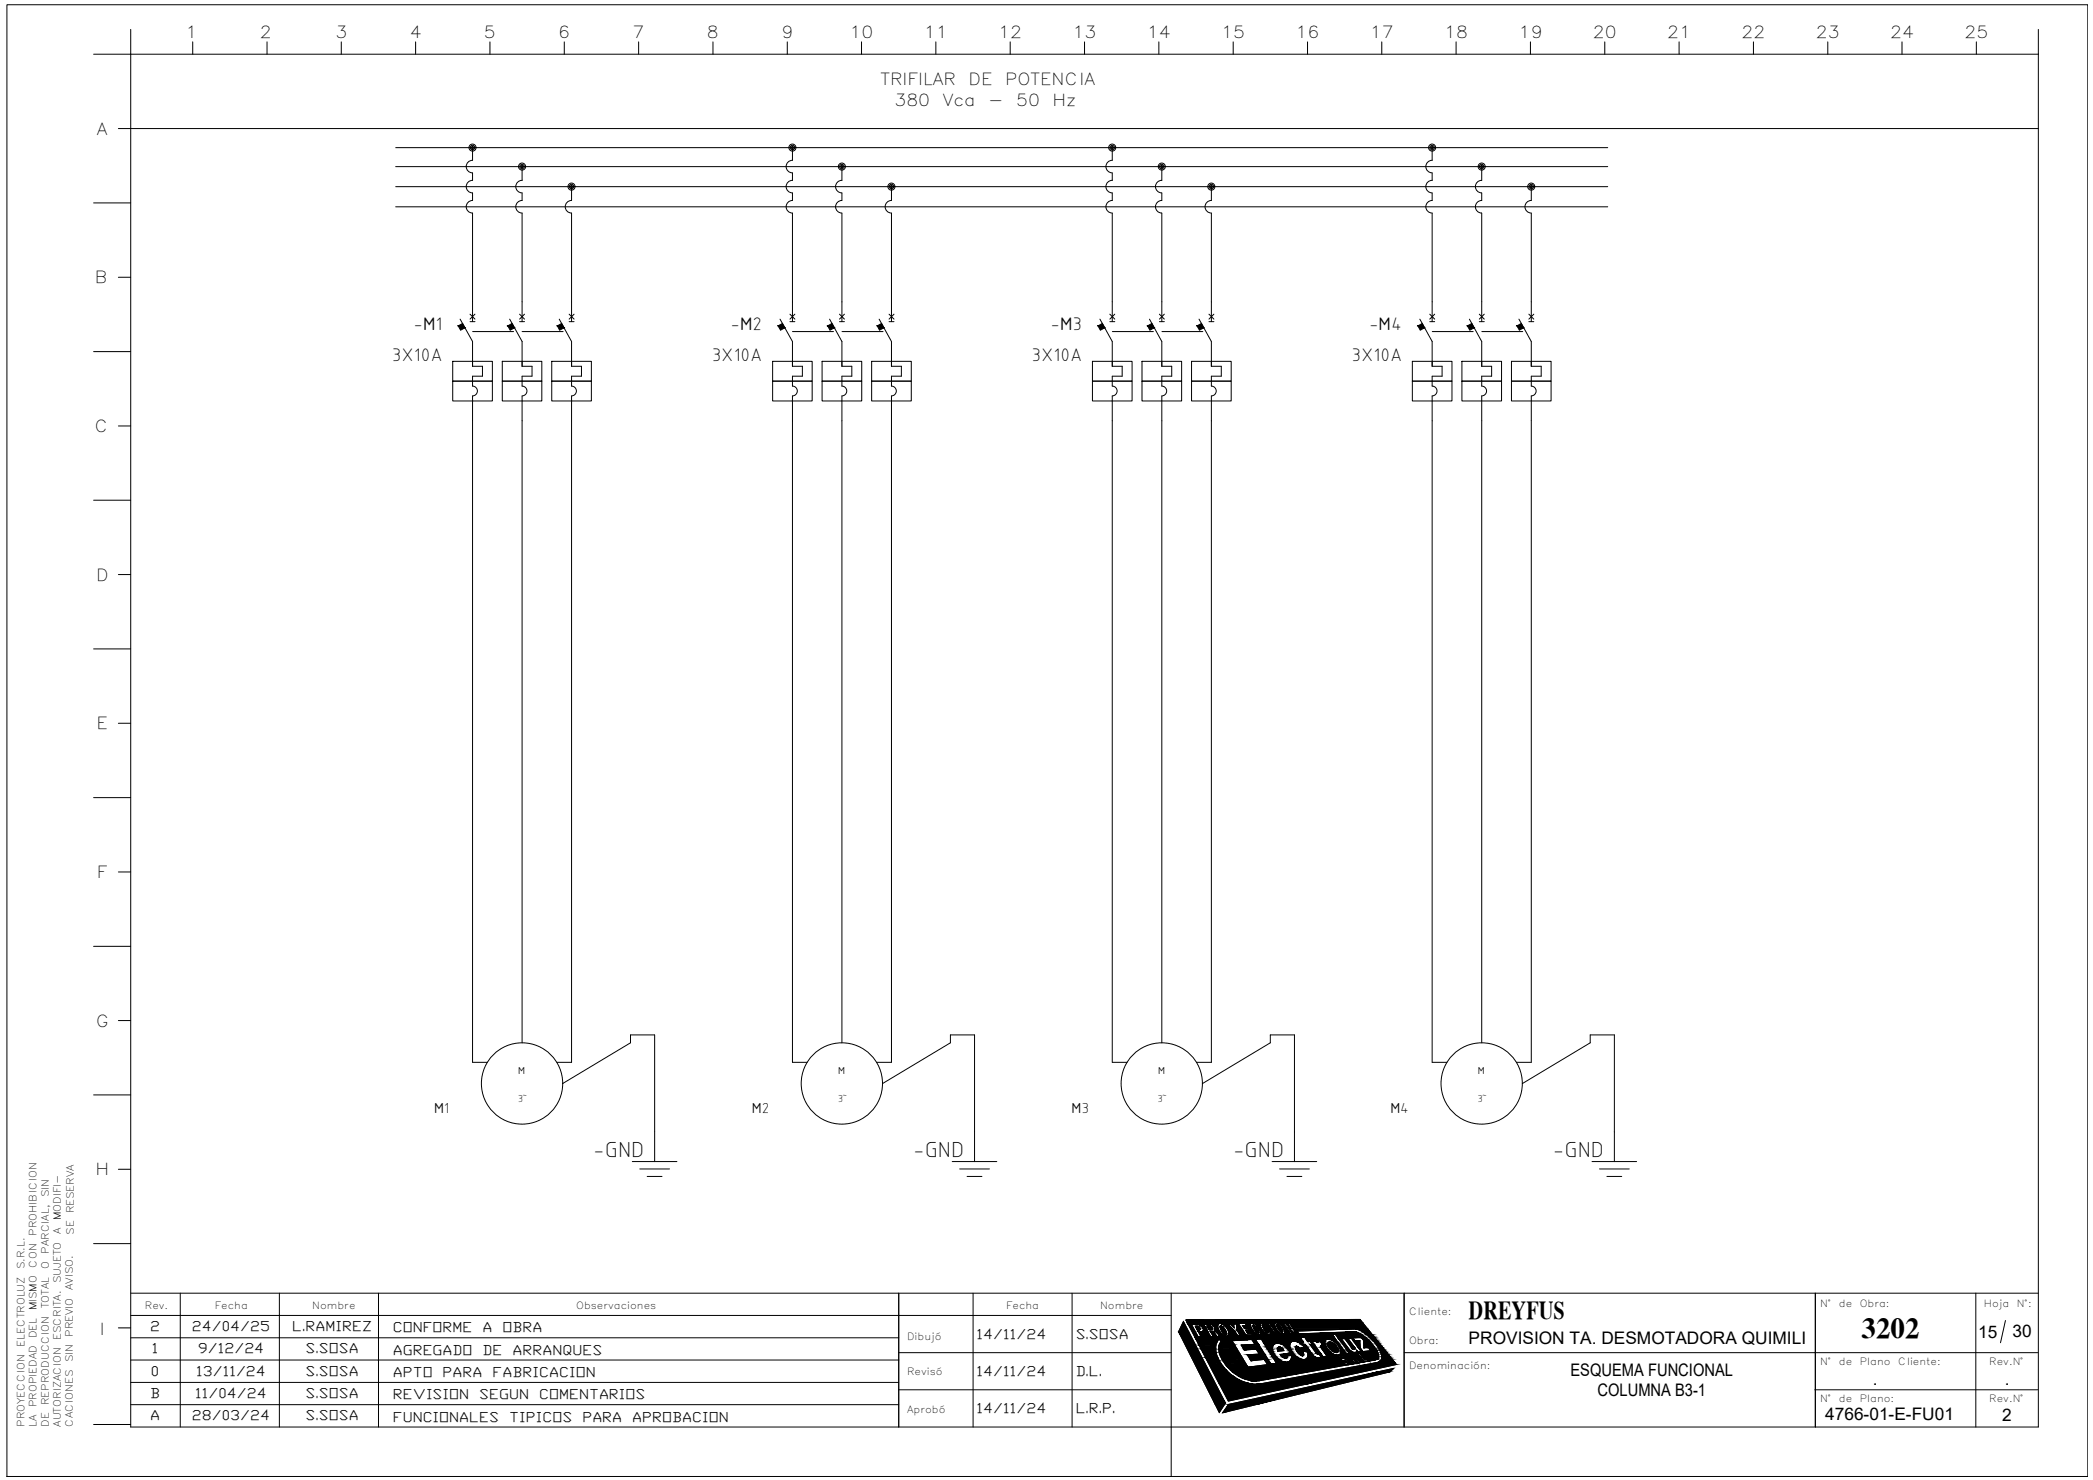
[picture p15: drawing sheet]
<svg xmlns="http://www.w3.org/2000/svg" width="420mm" height="297mm" viewBox="0 0 420 297" stroke-linecap="round" stroke-linejoin="round" font-family="sans-serif">
<defs><g id="words">
<text font-size="5.8" x="373.7" y="268.5">3202</text>
<text font-size="5.1" x="294.8" y="264.7">DREYFUS</text>
<g font-size="4.6">
<text x="119.1" y="232.2">-GND</text>
<text x="183.3" y="232.2">-GND</text>
<text x="247.5" y="232.2">-GND</text>
<text x="311.7" y="232.2">-GND</text>
</g>
<g font-size="3.8">
<text x="83" y="66.3">-M1</text>
<text x="146.7" y="66.3">-M2</text>
<text x="210.9" y="66.3">-M3</text>
<text x="274.8" y="66.3">-M4</text>
<text x="78.7" y="72.5">3X10A</text>
<text x="142.9" y="72.5">3X10A</text>
<text x="207.1" y="72.5">3X10A</text>
<text x="271.3" y="72.5">3X10A</text>
</g>
<g font-size="3.5">
<text x="294.8" y="269.7">PROVISION TA. DESMOTADORA QUIMILI</text>
<text x="397.1" y="268.5">15</text>
<text x="404" y="268.4">30</text>
<text x="315.3" y="276.1">ESQUEMA FUNCIONAL</text>
<text x="320.7" y="280.1">COLUMNA B3-1</text>
<text x="376" y="277.9">.</text>
<text x="402.4" y="277.9">.</text>
<text x="366.4" y="285">4766-01-E-FU01</text>
<text x="401.9" y="285.2">2</text>
</g>
<g font-size="3.3">
<text x="37.2" y="7.6">1</text>
<text x="52.1" y="7.6">2</text>
<text x="67.3" y="7.6">3</text>
<text x="82.2" y="7.6">4</text>
<text x="97.1" y="7.6">5</text>
<text x="112.1" y="7.6">6</text>
<text x="127" y="7.6">7</text>
<text x="141.9" y="7.6">8</text>
<text x="156.8" y="7.6">9</text>
<text x="170.6" y="7.6">10</text>
<text x="185.5" y="7.6">11</text>
<text x="200.4" y="7.6">12</text>
<text x="215.3" y="7.6">13</text>
<text x="230.2" y="7.6">14</text>
<text x="245.1" y="7.6">15</text>
<text x="260.1" y="7.6">16</text>
<text x="275" y="7.6">17</text>
<text x="289.9" y="7.6">18</text>
<text x="304.8" y="7.6">19</text>
<text x="319.8" y="7.6">20</text>
<text x="334.7" y="7.6">21</text>
<text x="349.6" y="7.6">22</text>
<text x="364.5" y="7.6">23</text>
<text x="379.4" y="7.6">24</text>
<text x="394.3" y="7.6">25</text>
<text x="176.8" y="17.1">TRIFILAR</text>
<text x="194.5" y="17.1">DE</text>
<text x="201.8" y="17.1">POTENCIA</text>
<text x="179.5" y="21.3">380</text>
<text x="189.2" y="21.3">Vca</text>
<text x="198.4" y="21.3">-</text>
<text x="204" y="21.3">50</text>
<text x="211.3" y="21.3">Hz</text>
<text x="19.5" y="27">A</text>
<text x="19" y="56.9">B</text>
<text x="19" y="86.7">C</text>
<text x="19.3" y="116.5">D</text>
<text x="19.4" y="146.4">E</text>
<text x="19.5" y="176.2">F</text>
<text x="19.3" y="206.1">G</text>
<text x="19.2" y="235.9">H</text>
<text x="20" y="267.9">I</text>
</g>
<g font-size="3.1">
<text x="87.1" y="223.4">M1</text>
<text x="150.9" y="223.4">M2</text>
<text x="215.1" y="223.4">M3</text>
<text x="279.1" y="223.4">M4</text>
</g>
<g font-size="2.8">
<text x="30.1" y="267.2">2</text>
<text x="38.5" y="267.2">24/04/25</text>
<text x="58.6" y="267.2">L.RAMIREZ</text>
<text x="78.8" y="267.4">CONFORME</text>
<text x="96.9" y="267.4">A</text>
<text x="100.9" y="267.4">OBRA</text>
<text x="196" y="268.7">14/11/24</text>
<text x="215.9" y="268.7">S.SOSA</text>
<text x="30.5" y="271.6">1</text>
<text x="39.7" y="271.6">9/12/24</text>
<text x="61.3" y="271.6">S.SOSA</text>
<text x="78.8" y="271.9">AGREGADO</text>
<text x="96.9" y="271.9">DE</text>
<text x="102.9" y="271.9">ARRANQUES</text>
<text x="30.1" y="280.6">B</text>
<text x="30.3" y="276.1">0</text>
<text x="39.2" y="280.6">11/04/24</text>
<text x="39.4" y="276.1">13/11/24</text>
<text x="61.3" y="280.6">S.SOSA</text>
<text x="61.3" y="276.1">S.SOSA</text>
<text x="78.8" y="280.8">REVISION</text>
<text x="78.8" y="276.4">APTO</text>
<text x="88.9" y="276.4">PARA</text>
<text x="96.2" y="280.8">SEGUN</text>
<text x="98.9" y="276.4">FABRICACION</text>
<text x="108.2" y="280.8">COMENTARIOS</text>
<text x="196" y="276.2">14/11/24</text>
<text x="215.9" y="276.2">D.L.</text>
<text x="30.1" y="285.1">A</text>
<text x="38.5" y="285.1">28/03/24</text>
<text x="61.3" y="285.1">S.SOSA</text>
<text x="78.8" y="285.3">FUNCIONALES</text>
<text x="102.2" y="285.3">TIPICOS</text>
<text x="116.9" y="285.3">PARA</text>
<text x="126.9" y="285.3">APROBACION</text>
<text x="196" y="283.7">14/11/24</text>
<text x="215.9" y="283.7">L.R.P.</text>
</g>
<g font-size="2.1">
<text x="104" y="215.6">M</text>
<text x="168.2" y="215.6">M</text>
<text x="232.5" y="215.6">M</text>
<text x="296.7" y="215.6">M</text>
<text x="104" y="221.1">3~</text>
<text x="168.2" y="221.1">3~</text>
<text x="232.4" y="221.1">3~</text>
<text x="296.6" y="221.1">3~</text>
</g>
<g font-size="2">
<text x="9.8" y="240.3" transform="rotate(-90 9.8 240.3)">SIN</text>
<text x="12.2" y="244.9" transform="rotate(-90 12.2 244.9)">MODIFI-</text>
<text x="14.9" y="243.5" transform="rotate(-90 14.9 243.5)">RESERVA</text>
<text x="7.3" y="248" transform="rotate(-90 7.3 248)">PROHIBICION</text>
<text x="9.8" y="251.7" transform="rotate(-90 9.8 251.7)">PARCIAL,</text>
<text x="12.2" y="247.7" transform="rotate(-90 12.2 247.7)">A</text>
<text x="14.9" y="247.8" transform="rotate(-90 14.9 247.8)">SE</text>
<text x="4.9" y="254.7" transform="rotate(-90 4.9 254.7)">S.R.L.</text>
<text x="7.3" y="254.4" transform="rotate(-90 7.3 254.4)">CON</text>
<text x="9.8" y="254.8" transform="rotate(-90 9.8 254.8)">O</text>
<text x="12.2" y="257.5" transform="rotate(-90 12.2 257.5)">SUJETO</text>
<text x="7.3" y="263" transform="rotate(-90 7.3 263)">MISMO</text>
<text x="9.8" y="262.6" transform="rotate(-90 9.8 262.6)">TOTAL</text>
<text x="14.6" y="259" transform="rotate(-90 14.6 259)">AVISO.</text>
<text x="29.1" y="262.8">Rev.</text>
<text x="43.1" y="262.7">Fecha</text>
<text x="62.7" y="262.7">Nombre</text>
<text x="115.7" y="262.7">Observaciones</text>
<text x="202" y="262.7">Fecha</text>
<text x="220.8" y="262.7">Nombre</text>
<text x="365.4" y="262.2">N°</text>
<text x="369.2" y="262.2">de</text>
<text x="373.3" y="262.2">Obra:</text>
<text x="398.2" y="262.3">Hoja</text>
<text x="404.9" y="262.3">N°:</text>
<text x="7.3" y="268.5" transform="rotate(-90 7.3 268.5)">DEL</text>
<text x="12.2" y="268.9" transform="rotate(-90 12.2 268.9)">ESCRITA.</text>
<text x="14.6" y="268.3" transform="rotate(-90 14.6 268.3)">PREVIO</text>
<text x="182.1" y="269">Dibujó</text>
<text x="282.9" y="269.7">Obra:</text>
<text x="282.9" y="264">Cliente:</text>
<text x="4.9" y="270.3" transform="rotate(-90 4.9 270.3)">ELECTROLUZ</text>
<text x="14.6" y="273.4" transform="rotate(-90 14.6 273.4)">SIN</text>
<text x="182.1" y="276">Revisó</text>
<text x="282.9" y="274.8">Denominación:</text>
<text x="365.4" y="273.9">N°</text>
<text x="369.2" y="273.9">de</text>
<text x="373.3" y="273.9">Plano</text>
<text x="381" y="273.9">Cliente:</text>
<text x="399.3" y="273.9">Rev.N°</text>
<text x="365.4" y="281.3">N°</text>
<text x="369.2" y="281.3">de</text>
<text x="373.3" y="281.3">Plano:</text>
<text x="399.3" y="281.4">Rev.N°</text>
<text x="4.9" y="286.4" transform="rotate(-90 4.9 286.4)">PROYECCION</text>
<text x="7.3" y="286.4" transform="rotate(-90 7.3 286.4)">LA</text>
<text x="7.3" y="282.4" transform="rotate(-90 7.3 282.4)">PROPIEDAD</text>
<text x="9.8" y="286.4" transform="rotate(-90 9.8 286.4)">DE</text>
<text x="9.8" y="282" transform="rotate(-90 9.8 282)">REPRODUCCION</text>
<text x="12.2" y="286.4" transform="rotate(-90 12.2 286.4)">AUTORIZACION</text>
<text x="14.6" y="286.4" transform="rotate(-90 14.6 286.4)">CACIONES</text>
<text x="182.1" y="283.6">Aprobó</text>
</g>
</g></defs>
<g fill="none" stroke="#000" stroke-width=".2">
<path d="M1.4 1h417.7v295.3h-417.7zM18.8 10.9h390.4M26.2 5.9v280.5h383v-280.5M38.7 8.4v2.5M53.6 8.4v2.5M68.5 8.4v2.5M83.4 8.4v2.5M98.4 8.4v2.5M113.3 8.4v2.5M128.2 8.4v2.5M143.1 8.4v2.5M158 8.4v2.5"/>
<path d="M172.9 8.4v2.5M187.9 8.4v2.5M202.8 8.4v2.5M217.7 8.4v2.5M232.6 8.4v2.5M247.6 8.4v2.5M262.5 8.4v2.5M277.4 8.4v2.5M292.3 8.4v2.5M307.2 8.4v2.5M322.1 8.4v2.5M337.1 8.4v2.5"/>
<path d="M352 8.4v2.5M366.9 8.4v2.5M381.8 8.4v2.5M396.7 8.4v2.5M23.8 25.8h385.4M79.4 29.6h243.3M79.4 33.4h243.3M79.4 37.5h243.3M94.9 36.2a1.26 1.26 0 0 0-1.3 1.3 1.26 1.26 0 0 0 1.3 1.2M94.9 38.7v1.5a1.26 1.26 0 0 0-1.3 1.3 1.26 1.26 0 0 0 1.3 1.3v21.8M94.9 29.6v2.6a1.26 1.26 0 0 0-1.3 1.2 1.26 1.26 0 0 0 1.3 1.3M94.9 34.7v1.5"/>
<path d="M104.8 36.2a1.26 1.26 0 0 0-1.3 1.3 1.26 1.26 0 0 0 1.3 1.2M104.8 38.7v1.5a1.26 1.26 0 0 0-1.3 1.3 1.26 1.26 0 0 0 1.3 1.3v21.8M104.8 33.4v2.8M114.7 37.5v2.7a1.26 1.26 0 0 0-1.2 1.3 1.26 1.26 0 0 0 1.2 1.3v21.8M159.1 36.2a1.26 1.26 0 0 0-1.3 1.3 1.26 1.26 0 0 0 1.3 1.2M159.1 38.7v1.5a1.26 1.26 0 0 0-1.3 1.3 1.26 1.26 0 0 0 1.3 1.3v21.8M159.1 29.6v2.6a1.26 1.26 0 0 0-1.3 1.2 1.26 1.26 0 0 0 1.3 1.3M159.1 34.7v1.5M169 36.2a1.26 1.26 0 0 0-1.3 1.3 1.26 1.26 0 0 0 1.3 1.2M169 33.4v2.8M169 38.7v1.5M179 37.5l-.1 2.7a1.26 1.26 0 0 0-1.2 1.3 1.26 1.26 0 0 0 1.2 1.3l.1 21.8"/>
<path d="M223.3 36.2a1.26 1.26 0 0 0-1.3 1.3 1.26 1.26 0 0 0 1.3 1.2M223.3 38.7v1.5a1.26 1.26 0 0 0-1.3 1.3 1.26 1.26 0 0 0 1.3 1.3v21.8M223.3 29.6v2.6a1.26 1.26 0 0 0-1.3 1.2 1.26 1.26 0 0 0 1.3 1.3M223.3 34.7v1.5M233.2 36.2a1.26 1.26 0 0 0-1.2 1.3 1.26 1.26 0 0 0 1.2 1.2M233.2 38.7v1.5a1.26 1.26 0 0 0-1.2 1.3 1.26 1.26 0 0 0 1.2 1.3v21.8M233.2 33.4v2.8M243.2 37.5v2.7a1.26 1.26 0 0 0-1.3 1.3 1.26 1.26 0 0 0 1.3 1.3v21.8M287.5 36.2a1.26 1.26 0 0 0-1.3 1.3 1.26 1.26 0 0 0 1.3 1.2M287.5 32.2a1.26 1.26 0 0 0-1.3 1.2 1.26 1.26 0 0 0 1.3 1.3M287.5 29.6v2.6M287.5 34.7v1.5"/>
<path d="M287.5 38.7v1.5M297.4 36.2a1.26 1.26 0 0 0-1.2 1.3 1.26 1.26 0 0 0 1.2 1.2M297.4 38.7v1.5a1.26 1.26 0 0 0-1.2 1.3 1.26 1.26 0 0 0 1.2 1.3v21.8M297.4 33.4v2.8M307.4 37.5v2.7a1.26 1.26 0 0 0-1.3 1.3 1.26 1.26 0 0 0 1.3 1.3v21.8M18.8 40.7h7.4M23.8 55.6h2.4M79.4 41.5h243.3M169 40.2a1.26 1.26 0 0 0-1.3 1.3 1.26 1.26 0 0 0 1.3 1.3M169 42.8v21.8M287.5 40.2a1.26 1.26 0 0 0-1.3 1.3 1.26 1.26 0 0 0 1.3 1.3M287.5 42.8v21.8"/>
<path d="M18.8 70.6h7.4M90.9 76.5h7.9v4h-7.9zM90.9 72.5h7.9v4h-7.9zM92.4 64.1l2.5 4.4v5h2v2h-2v2a.98 .98 0 0 1 .9 1 .98 .98 0 0 1-.9 1M94.4 63.1l.9 1M94.4 64.6h.9M94.9 79.5v133.7h2.9M94.9 66.5h8.2M95.3 63.1l-.9 1M100.8 76.5h8v4h-8zM100.8 72.5h8v4h-8zM102.3 64.1l2.5 4.4v5h2v2h-2v2a.98 .98 0 0 1 1 1 .98 .98 0 0 1-1 1"/>
<path d="M104.3 64.6h1M104.3 63.1l1 1M104.8 79.5v129.8M104.8 66.5h8.2M105.3 63.1l-1 1M110.8 76.5h7.9v4h-7.9zM110.8 72.5h7.9v4h-7.9zM112.3 64.1l2.4 4.4v5h2v2h-2v2a.98 .98 0 0 1 1 1 .98 .98 0 0 1-1 1M114.3 64.6h.9M114.3 63.1l.9 1M114.7 79.5v133.7h-2.9M115.2 63.1l-.9 1"/>
<path d="M155.1 76.5h7.9v4h-7.9zM155.1 72.5h7.9v4h-7.9zM156.6 64.1l2.5 4.4v5h2v2h-2v2a.98 .98 0 0 1 1 1 .98 .98 0 0 1-1 1M158.6 64.6h1M158.6 63.1l1 1M159.1 79.5v133.7h2.9M159.1 66.5h8.2M159.6 63.1l-1 1M165 76.5h8v4h-8zM165 72.5h8v4h-8zM166.5 64.1l2.5 4.4v5h2v2h-2v2M168.5 64.6h1"/>
<path d="M168.5 63.1l1 1M169 77.5a.98 .98 0 0 1 1 1 .98 .98 0 0 1-1 1M169 79.5v129.8M169 66.5h8.3M169.5 63.1l-1 1M175 76.5h7.9v4h-7.9zM175 72.5h7.9v4h-7.9zM176.5 64.1l2.5 4.4v5h1.9v2h-1.9l-.1 2a.98 .98 0 0 1 1 1 .98 .98 0 0 1-1 1M178.5 64.6h1M178.5 63.1l1 1M179 79.5v133.7h-3M179.5 63.1l-1 1"/>
<path d="M219.3 76.5h8v4h-8zM219.3 72.5h8v4h-8zM220.8 64.1l2.5 4.4v5h2v2h-2v2a.98 .98 0 0 1 1 1 .98 .98 0 0 1-1 1M222.8 64.6h1M222.8 63.1l1 1M223.3 79.5v133.7h3M223.3 66.5h8.2M223.8 63.1l-1 1M229.2 76.5h8v4h-8zM229.2 72.5h8v4h-8zM230.8 64.1l2.4 4.4v5h2v2h-2v2a.98 .98 0 0 1 1 1 .98 .98 0 0 1-1 1M232.7 64.6h1"/>
<path d="M232.7 63.1l1 1M233.2 79.5v129.8M233.2 66.5h8.3M233.7 63.1l-1 1M239.2 76.5h8v4h-8zM239.2 72.5h8v4h-8zM240.7 64.1l2.5 4.4v5h2v2h-2v2a.98 .98 0 0 1 1 1 .98 .98 0 0 1-1 1M242.7 64.6h1M242.7 63.1l1 1M243.2 79.5v133.7h-3M243.7 63.1l-1 1M283.5 76.5h8v4h-8z"/>
<path d="M283.5 72.5h8v4h-8zM285 64.1l2.5 4.4v5h2v2h-2v2M287 64.6h1M287 63.1l1 1M287.5 77.5a.98 .98 0 0 1 1 1 .98 .98 0 0 1-1 1M287.5 79.5v133.7h3M287.5 66.5h8.2M288 63.1l-1 1M293.5 76.5h7.9v4h-7.9zM293.5 72.5h7.9v4h-7.9zM295 64.1l2.4 4.4v5h2v2h-2v2a.98 .98 0 0 1 1 1 .98 .98 0 0 1-1 1M297 64.6h1"/>
<path d="M297 63.1l1 1M297.4 79.5v129.8M297.5 66.5h8.2M298 63.1l-1 1M303.4 76.5h8v4h-8zM303.4 72.5h8v4h-8zM304.9 64.1l2.5 4.4v5h2v2h-2v2a.98 .98 0 0 1 1 1 .98 .98 0 0 1-1 1M306.9 64.6h1M306.9 63.1l1 1M307.4 79.5v133.7h-3M307.9 63.1l-1 1M23.8 85.5h2.4"/>
<path d="M18.8 100.4h7.4M23.8 115.3h2.4M18.8 130.2h7.4M23.8 145.2h2.4M18.8 160.1h7.4M23.8 175h2.4M18.8 189.9h7.4M18.8 219.8h7.4M23.8 204.8h2.4M113 217.5l13.6-8.2v-1.6h4.8v25.4M177.2 217.5l13.6-8.2v-1.6h4.8v25.4M241.4 217.5l13.6-8.2v-1.6h4.9v25.4"/>
<path d="M305.6 217.5l13.6-8.2v-1.6h4.9v25.4M23.8 234.7h2.4M126.9 233.1h9M128.4 234.6h6M129.9 236.1h3M191.1 233.1h9M192.7 234.6h5.9M194.1 236.1h3M255.4 233.1h8.9M256.9 234.6h5.9M258.4 236.1h2.9M319.6 233.1h8.9"/>
<path d="M321.1 234.6h6M322.6 236.1h3M18.8 249.6h7.4M26.2 259.5h383M36.2 259.5v26.9M56.1 259.5v26.9M76 259.5v26.9M180.4 259.5v26.9M195.3 259.5v26.9M215.2 259.5v26.9M235.1 259.5v36.8M281.9 259.5v26.9"/>
<path d="M364.4 259.5v26.9M396.6 259.5v26.9M23.8 266.5h2.4M26.2 264h208.9M26.2 277.5h154.2M26.2 273h154.2M26.2 268.5h154.2M180.4 271.5h54.7M180.4 278.9h54.7M237.6 265.2l8.4 16.4-1.2 1.9-8.2-16.2zM238.1 264.9l34.9-.1 7.3 9.1-33.7 7.3zM239.2 265.8h1.4a.9 .9 0 0 1 .7 1.5h-.7l.5 1h-.6z"/>
<path d="M240 266.2h.4a.46 .46 0 0 1 .3 .7h-.3zM242.8 266.1l.4 .2M242.8 266.1h-.5l.5 .8h.3M243.2 266.3l.1 .3-.2 .2M243.8 267l.5 .4 .5 .8h-.5l-.7-.9-.6-.1 .6 1.1h-.5l-1.5-2.5h1.5l.3 .2a.94 .94 0 0 1 .4 1M244.6 265.7a1.96 1.96 0 0 1 2.1 1.9 .56 .56 0 0 1-.3 .6 .56 .56 0 0 1-.7-.1 1.94 1.94 0 0 1-1.1-2.4zM245 266.2a1.35 1.35 0 0 1 1.2 1.2v.3a.74 .74 0 0 1-.9-.6l-.3-.6zM246.3 265.7h.6l.8 .8-.1-.8h.6l.1 1.2 .7 1.1h-.6l-.5-.9zM247.3 269.1l4-.3 .6 1-2.7 .2 .6 1 2.4-.2 .6 1-2.4 .1 .7 1.2 2.7-.3 .7 1.1-4 .5zM248.6 265.6h1.4l.3 .4h-.9l.4 .6h.7l.2 .3-.6 .1 .3 .5h.9l.2 .5h-1.3zM251.7 277.2h.1M252 268.8l1.2-.1 3.1 4.9-1.1 .2z"/>
<path d="M252.3 266.1l.1 .2h-.3l-.5-.3a1.35 1.35 0 0 0 .7 1.4l.3 .1v-.4h.4M252.4 266.1a.9 .9 0 0 0-1.3-.4 2.35 2.35 0 0 0 1.7 2.2l.3-.2-.1-.6M254.3 266l.1 .2M254.3 266a.9 .9 0 0 0-1.3-.4 2.4 2.4 0 0 0 1.8 2.3l.2-.3-.1-.5M254.4 266.2l-.4 .1-.5-.4a1.56 1.56 0 0 0 1.1 1.5l-.1-.4h.4M254.5 265.6h.4l1.4 2.1h-.4zM255.8 269.8a2.51 2.51 0 0 1 3.1 1.4l.2 .4-2.1 .2a1.26 1.26 0 0 0 1.3 .7l.1-.4 .8-.1a1.11 1.11 0 0 1-.4 1.3 1.11 1.11 0 0 1-1.3 0 3 3 0 0 1-2-3.1zM256 265.5a1.78 1.78 0 0 1 1.8 2.1 1.58 1.58 0 0 1-1.8-1.3l-.1-.4zM256.3 265.9a1.25 1.25 0 0 1 1.1 1.1l.1 .3a.42 .42 0 0 1-.6-.3l-.4-.6zM256.5 270.5a.84 .84 0 0 1 1.2 .6l-1.1 .1zM257.5 265.6l.4-.1 1.3 1.1-.7-1 .3-.1 1.4 2h-.4l-1.3-1.1 .8 1.2h-.4zM259.2 269.3a2.27 2.27 0 0 1 2.8 1.2l-1 .1a.57 .57 0 0 0-1-.2l.4 .9a1.3 1.3 0 0 0 1.2 .8l.1-.4-.2-.5 .9-.1a1.02 1.02 0 0 1 .1 1.3 1.02 1.02 0 0 1-1.1 .4 3.3 3.3 0 0 1-2.5-3z"/>
<path d="M263.5 271.9a1.26 1.26 0 0 0 1.3 .6M264.2 271.5l.4 .2M264.2 271.5l-1.2-1.6 .4-.1-.4-.6-.5 .1-.6-.9-.9 .1 .7 .8-.4 .1 .4 .6 .4-.1 1.5 2.1M264.6 271.8l.2-.1 .5 .7-.6 .1M264.9 269h-.3l-.2 .4M264.9 269l.7 1h-.3l-.2 .4 1.3 1.8-.8 .1-2.3-3.1 .9-.1 .2 .3M266.1 268.9a1.73 1.73 0 0 1 2.1 .7 2.04 2.04 0 0 1 .9 2.2 1.52 1.52 0 0 1-2.1-.5 2.33 2.33 0 0 1-1-2.2zM266.6 269.7l-.1-.1 .2-.2 .2-.1 .8 .3v.2l.2-.1v.2h.1v.1h.2l-.1 .2 .3 .1 .2 .9-.4 .2-.6-.2v-.1h-.2v-.1l-.4-.3v-.1h-.2l.1-.2-.3-.2 .1-.1-.2-.3 .1-.1M267.4 267.8h.6l2.9 3.8-.6 .1zM268.8 272.1l.3-.2 .5 .2 .3 .3-.3 .1-.3-.2-.1 .1 .9 .4 .6 .6v.3a.56 .56 0 0 1-.9 0l-.4-.5 .4-.1 .4 .4a.86 .86 0 0 0-.9-.5l-.6-.7zM269.3 268.7l.7-.1 1.4 2 .4 .2h.2v-.3l-1.4-1.9h.7l2 2.7-.7 .1-.2-.4-.1 .5a1.4 1.4 0 0 1-1.4-.6zM269.3 272h.1"/>
<path d="M270.7 273.5l.3-.1 .3 .3h-.3zM271.6 268.5l1.7-.1 .4 .6 .1 1.5 .9-.1 .5 .7-1.6 .2-.5-.8-.1-1.4h-1zM271.6 272h-.5l.4 .6 .3-.2-.2-.4M272 266.7a8.2 8.2 0 0 1 5.3 5.2 1.22 1.22 0 0 1-.9 1.6l-23 4.2a8.4 8.4 0 0 1-8.3-4.1 4.3 4.3 0 0 1-.5-4.8l.6 .2a3.7 3.7 0 0 0 .4 4.2 8.4 8.4 0 0 0 6.1 4M272 272.8l.6 .7 .4-.1-.6-.8h-.3l.1-.3a.9 .9 0 0 0-1.4-.5v.2l1.2 1.6 .3-.1-.5-.7h.2M272 266.7l-11.6 .5 .3 .5 11.2-.4a7.5 7.5 0 0 1 4.9 5l-.1 .2-.3 .3M272.4 271.5h.4l1.2 1.4 .4-.1 .3 .3-.9 .2zM272.9 273.1h.2l.3 .2-.3 .1zM274.5 272.8h.3l.2 .3h-.2zM276.4 272.8l-23.5 4.3-1.2 .1M281.9 271.5h127.2M364.3 278.9h44.8"/>
<path d="M402.6 265l-1 4.5M18.8 285.9h7.4M26.2 281.9h154.2M246.6 281.9l33.2-7.3-.8 .7-33.6 8.2z"/>
<circle cx="94.9" cy="29.6" r=".71"/>
<circle cx="94.9" cy="29.6" r=".46"/>
<circle cx="94.9" cy="29.6" r=".22"/>
<circle cx="104.8" cy="33.4" r=".71"/>
<circle cx="104.8" cy="33.4" r=".46"/>
<circle cx="104.8" cy="33.4" r=".22"/>
<circle cx="114.7" cy="37.5" r=".71"/>
<circle cx="114.7" cy="37.5" r=".46"/>
<circle cx="114.7" cy="37.5" r=".22"/>
<circle cx="159.1" cy="29.6" r=".71"/>
<circle cx="159.1" cy="29.6" r=".46"/>
<circle cx="159.1" cy="29.6" r=".22"/>
<circle cx="169" cy="33.4" r=".71"/>
<circle cx="169" cy="33.4" r=".46"/>
<circle cx="169" cy="33.4" r=".22"/>
<circle cx="178.9" cy="37.5" r=".71"/>
<circle cx="178.9" cy="37.5" r=".46"/>
<circle cx="178.9" cy="37.5" r=".22"/>
<circle cx="223.3" cy="29.6" r=".71"/>
<circle cx="223.3" cy="29.6" r=".46"/>
<circle cx="223.3" cy="29.6" r=".22"/>
<circle cx="233.2" cy="33.4" r=".71"/>
<circle cx="233.2" cy="33.4" r=".46"/>
<circle cx="233.2" cy="33.4" r=".22"/>
<circle cx="243.2" cy="37.5" r=".71"/>
<circle cx="243.2" cy="37.5" r=".46"/>
<circle cx="243.2" cy="37.5" r=".22"/>
<circle cx="287.5" cy="29.6" r=".71"/>
<circle cx="287.5" cy="29.6" r=".46"/>
<circle cx="287.5" cy="29.6" r=".22"/>
<circle cx="297.4" cy="33.4" r=".71"/>
<circle cx="297.4" cy="33.4" r=".46"/>
<circle cx="297.4" cy="33.4" r=".22"/>
<circle cx="307.4" cy="37.5" r=".71"/>
<circle cx="307.4" cy="37.5" r=".46"/>
<circle cx="307.4" cy="37.5" r=".22"/>
<circle cx="104.8" cy="217.5" r="8.2"/>
<circle cx="169" cy="217.5" r="8.2"/>
<circle cx="233.2" cy="217.5" r="8.2"/>
<circle cx="297.4" cy="217.5" r="8.2"/>
</g>
<g fill="#000" stroke="#000" stroke-width=".2">
<path d="M237.6 265.2l1 2.1h-2zM243.2 265.8h1.3zM244.8 277.8h17.4l-15.6 3.4zM249.8 270.9h.2zM250.4 267.5h.8zM251.6 266h.1zM253.5 265.9h.1zM254.4 267.5h.2zM254.8 267.9h12.7zM256.4 265.8h.1zM257.3 267.3l.1 .1zM257.3 267.3h.1z"/>
<path d="M261.3 272.1h.3zM261.9 269.9h.2zM262.5 269.2h.3zM264.6 271.7h.2zM267.1 270.8h.1zM267 269.4h.2zM267.3 271h.1zM267.2 269.5h.2zM267.4 269.6h.2zM267.4 271.1h.2zM267.6 269.6h.1zM267.6 271.2h.2z"/>
<path d="M267.7 269.8l.2-.1zM267.8 271.3h.1zM267.9 271.3h.2zM267.9 269.9h.1zM268.1 271.3l.1 .1zM268.1 271.3h.2l-.1 .1zM270.4 271.7h.5zM270.7 273.4h.3zM271.5 272.5h.2zM271.7 270.8h.3zM272.6 269.1h.4zM238.1 264.9l34.9-.1 .1 .1z"/>
<path d="M273.8 270.4h.9l-.9 .1zM273.8 270.4v.1zM273.9 272.8h.5zM276.6 275.3l3.2-.7-.8 .7zM244 281.9h1.8l-1 1.6zM246.6 281.9h5.7l-6.6 1.6z"/>
<path d="M92 65.4l.9-.5 .4 .9zM92 65.4l.5 .9 .8-.5z"/>
<path d="M101.9 65.4l.9-.5 .5 .9zM101.9 65.4l.5 .9 .9-.5z"/>
<path d="M111.9 65.4l.8-.5 .5 .9zM111.9 65.4l.4 .9 .9-.5z"/>
<path d="M156.2 65.4l.9-.5 .5 .9zM156.2 65.4l.5 .9 .9-.5z"/>
<path d="M166.2 65.4l.8-.5 .5 .9zM166.2 65.4l.4 .9 .9-.5z"/>
<path d="M176.1 65.4l.9-.5 .4 .9zM176.1 65.4l.5 .9 .8-.5z"/>
<path d="M220.4 65.4l.9-.5 .5 .9zM220.4 65.4l.5 .9 .9-.5z"/>
<path d="M230.4 65.4l.8-.5 .5 .9zM230.4 65.4l.4 .9 .9-.5z"/>
<path d="M240.3 65.4l.9-.5 .5 .9zM240.3 65.4l.5 .9 .9-.5z"/>
<path d="M284.6 65.4l.9-.5 .5 .9zM284.6 65.4l.5 .9 .9-.5z"/>
<path d="M294.6 65.4l.9-.5 .4 .9zM294.6 65.4l.5 .9 .8-.5z"/>
<path d="M304.5 65.4l.9-.5 .5 .9zM304.5 65.4l.5 .9 .9-.5z"/>
<path d="M236.6 267.3l9.4 14.3-7.4-14.3zM236.6 267.3l9.4 14.3h-2.2z"/>
<path d="M238.5 265.8l2 2.5-1.3-2.5zM238.5 265.8l2 2.5h-.6z"/>
<path d="M240 266.2h.6zM240 266.2h.6z"/>
<path d="M240 266.2h.6zM240 266.2h.6z"/>
<path d="M240 266.2l.7 .1zM240 266.2l.7 .1z"/>
<path d="M240 266.3h.7zM240 266.3h.7z"/>
<path d="M240.1 266.3l.6 .1zM240.1 266.3l.6 .1z"/>
<path d="M240.1 266.4l.7 .1zM240.1 266.4l.7 .1z"/>
<path d="M240.1 266.5h.7zM240.1 266.5h.7z"/>
<path d="M240.4 266.9h.4zM240.4 266.9h.3z"/>
<path d="M240.1 266.5l.7 .1zM240.1 266.5l.7 .1z"/>
<path d="M240.2 266.6h.7zM240.2 266.6h.7z"/>
<path d="M240.3 266.9h.5zM240.3 266.9h.5z"/>
<path d="M240.2 266.6l.7 .1zM240.2 266.6l.7 .1z"/>
<path d="M240.3 266.7l.6 .1zM240.3 266.7l.6 .1z"/>
<path d="M240.3 266.8h.6zM240.3 266.8h.6z"/>
<path d="M240.3 266.8h.6zM240.3 266.8l.5 .1z"/>
<path d="M238.5 265.8h3.1zM238.5 265.8h4.4z"/>
<path d="M238.5 265.8h3.1zM238.5 265.8h3.1z"/>
<path d="M240.6 265.8l1.1 .1zM240.6 265.8l1.1 .1z"/>
<path d="M240.6 265.9h1.1zM240.6 265.9h1.1z"/>
<path d="M240.7 265.9h1zM240.7 265.9h1z"/>
<path d="M240.9 265.9l.8 .1zM240.9 265.9l.8 .1z"/>
<path d="M241 266h.8zM241 266h.8z"/>
<path d="M241.1 266l.7 .1zM241.1 266l.7 .1z"/>
<path d="M241.2 266.1l.7 .1zM241.2 266.1l.7 .1z"/>
<path d="M241.3 266.2l.6 .2v-.2zM241.3 266.2l.6 .2h-.5z"/>
<path d="M241.4 266.4l.6 .1-.1-.1zM241.4 266.4l.6 .1h-.5z"/>
<path d="M241.5 266.5l.6 .1zM241.5 266.5l.6 .1z"/>
<path d="M241.5 266.6l.6 .1v-.1zM241.5 266.6l.6 .1h-.5z"/>
<path d="M241.6 266.7l.6 .1zM241.6 266.7l.6 .1h-.6z"/>
<path d="M241.6 266.8l.7 .2-.1-.2zM241.6 266.8l.7 .2h-.7z"/>
<path d="M241.6 267l.8 .1zM241.6 267l.8 .1h-.9z"/>
<path d="M241.5 267.1l.9 .1v-.1zM241.5 267.1l.9 .1h-1z"/>
<path d="M241.4 267.2l1.1 .1zM241.3 267.3h1.2z"/>
<path d="M241.3 267.3h1.2zM241.2 267.3h1.3z"/>
<path d="M240.6 267.3l2.5 1-.6-1zM240.6 267.3l2.5 1h-2z"/>
<path d="M242.3 266.1h.6zM242.3 266.1h.6z"/>
<path d="M242.3 266.1h.7zM242.3 266.1h.7z"/>
<path d="M242.4 266.1l.6 .1zM242.4 266.1l.6 .1z"/>
<path d="M242.4 266.2h.7zM242.4 266.2h.7z"/>
<path d="M238.5 265.8h4.6zM238.5 265.8h4.4z"/>
<path d="M242.4 266.2l.8 .1zM242.4 266.2l.8 .1z"/>
<path d="M242.4 266.3h.8zM242.4 266.3h.8z"/>
<path d="M242.8 266.8h.4zM242.8 266.8h.4z"/>
<path d="M242.8 266.8h.4zM242.8 266.8l.3 .1z"/>
<path d="M242.5 266.3l.8 .2-.1-.2zM242.5 266.3l.8 .2h-.7z"/>
<path d="M242.7 266.8h.5zM242.7 266.8h.5z"/>
<path d="M242.7 266.8h.6zM242.7 266.8h.5z"/>
<path d="M242.6 266.5l.7 .1zM242.6 266.5l.7 .1z"/>
<path d="M242.7 266.8h.6zM242.7 266.8h.6z"/>
<path d="M242.6 266.6h.7zM242.6 266.6h.7z"/>
<path d="M242.7 266.7h.6zM242.7 266.7h.6z"/>
<path d="M242.7 266.7h.6zM242.7 266.7l.6 .1z"/>
<path d="M242.6 266.6h.7zM242.6 266.6h.7z"/>
<path d="M242.6 266.6h.7zM242.6 266.6l.7 .1z"/>
<path d="M243 267.2h.5zM243 267.2h.5z"/>
<path d="M243 267.2h.6zM243 267.2h.6z"/>
<path d="M243 267.2l.6 .1zM243 267.2l.6 .1z"/>
<path d="M243 267.3h.7zM243 267.3h.7z"/>
<path d="M243 267.3l.7 .1zM243 267.3l.7 .1z"/>
<path d="M243.1 267.4l1.2 .8-.6-.8zM243.1 267.4l1.2 .8h-.7z"/>
<path d="M243.8 266.4h.7zM243.8 266.4h.7z"/>
<path d="M244 267.1h.7zM244 267.1h.7z"/>
<path d="M241.1 270.7l3 .7-.1-.7zM241.1 270.7l3 .7h-2.6z"/>
<path d="M240.7 270l3.3 .7 .1-.7zM240.7 270l3.3 .7h-2.9z"/>
<path d="M241.5 271.4l2.8 .6-.2-.6zM241.5 271.4l2.8 .6h-2.5z"/>
<path d="M240.5 269.6l3.6 .4 .1-.4zM240.5 269.6l3.6 .4h-3.4z"/>
<path d="M241.8 272l2.7 .5-.2-.5zM241.8 272l2.7 .5h-2.5z"/>
<path d="M243.6 268.2h.7zM243.6 268.2h.7z"/>
<path d="M243.5 266l.9 .1v-.1zM243.5 266l.9 .1z"/>
<path d="M243.6 266.1l.8 .1zM243.6 266.1l.8 .1z"/>
<path d="M243.7 266.2l.7 .1zM243.7 266.2l.7 .1z"/>
<path d="M243.7 266.3l.8 .1-.1-.1zM243.7 266.3l.8 .1h-.7z"/>
<path d="M243.4 266h1.1zM243.4 266h1.1z"/>
<path d="M243.5 266h1zM243.5 266h.9z"/>
<path d="M243.8 266.4l.7 .1v-.1zM243.8 266.4l.7 .1h-.7z"/>
<path d="M243.3 265.9h1.2zM243.3 265.9l1.2 .1z"/>
<path d="M243.8 266.5l.7 .1v-.1zM243.8 266.5l.7 .1h-.6z"/>
<path d="M242 272.5l2.8 .6-.3-.6zM242 272.5l2.8 .6h-2.5z"/>
<path d="M243.2 265.8h1.3zM243.2 265.8l1.3 .1z"/>
<path d="M243.9 266.6l.6 .1zM243.9 266.6l.6 .1z"/>
<path d="M243.1 265.8h1.4zM243.1 265.8h1.4z"/>
<path d="M243.1 265.8h1.4zM243.1 265.8h1.4zM243.2 265.8h1.3z"/>
<path d="M243.9 266.7l.7 .1zM243.9 266.7l.7 .1h-.7z"/>
<path d="M243.9 266.8h.7zM243.9 266.8h.7z"/>
<path d="M238.5 265.7h6.1zM238.5 265.7l6 .1z"/>
<path d="M243.9 266.8l.7 .1zM243.9 266.8l.7 .1z"/>
<path d="M243.9 266.9l.8 .1zM243.9 266.9l.8 .1h-.9z"/>
<path d="M240.1 268.8l4.1 .8 .4-.8zM240.1 268.8l4.1 .8h-3.7z"/>
<path d="M243.8 267l.9 .1zM243.8 267l.9 .1z"/>
<path d="M238.4 265.6h6.3zM238.4 265.6l6.2 .1z"/>
<path d="M244 267.1l.8 .1-.1-.1zM244 267.1l.8 .1h-.6z"/>
<path d="M242.3 273.1l2.8 .5-.3-.5zM242.3 273.1l2.8 .5h-2.5z"/>
<path d="M244.2 267.2l.7 .1zM244.2 267.2l.7 .1z"/>
<path d="M244.8 268.2h1.3zM244.8 268.2h1.3z"/>
<path d="M238.4 265.6h6.5zM238.4 265.6h6.3z"/>
<path d="M244.3 267.3l.7 .1zM244.3 267.3l.7 .1z"/>
<path d="M244.3 267.4l.8 .2-.1-.2zM244.3 267.4l.8 .2h-.7z"/>
<path d="M242.6 273.6l2.8 .5-.3-.5zM242.6 273.6l2.8 .5h-2.5z"/>
<path d="M245 266.1h.1zM245 266.1h.1z"/>
<path d="M244.4 267.6l.9 .2-.2-.2zM244.4 267.6l.9 .2h-.7z"/>
<path d="M245 266.1h.2zM245 266.1h.2z"/>
<path d="M245 266.1h.2zM245 266.1h.2z"/>
<path d="M245 266.1l.3 .1zM245 266.1l.3 .1z"/>
<path d="M245 266.2h.4zM245 266.2h.4z"/>
<path d="M244.6 267.8l.9 .1-.2-.1zM244.6 267.8l.9 .1h-.8z"/>
<path d="M244.9 266.2l.5 .1zM244.9 266.2l.5 .1z"/>
<path d="M244.9 266.3h.6zM244.9 266.3h.6z"/>
<path d="M242.9 274.1l2.9 .5-.4-.5zM242.9 274.1l2.9 .5h-2.7z"/>
<path d="M244.9 266.3l.6 .1zM244.9 266.3l.6 .1z"/>
<path d="M244.9 266.4h.7zM244.9 266.4h.7z"/>
<path d="M244.7 267.9l1 .2-.2-.2zM244.7 267.9l1 .2h-1z"/>
<path d="M245 266.4l.6 .1zM245 266.4l.6 .1z"/>
<path d="M245 266.5l.7 .1zM245 266.5l.7 .1z"/>
<path d="M245 266.6h.8zM245 266.6h.8z"/>
<path d="M244.7 268.1l1.2 .1zM244.7 268.1l1.2 .1z"/>
<path d="M245 266.6l.8 .1zM245 266.6l.8 .1z"/>
<path d="M243.1 274.6l3.1 .4-.4-.4zM243.1 274.6l3.1 .4h-2.9z"/>
<path d="M245.1 266.7l.8 .1zM245.1 266.7l.8 .1z"/>
<path d="M245.1 266.8l.8 .1zM245.1 266.8l.8 .1z"/>
<path d="M245.1 266.9l.9 .1zM245.1 266.9l.9 .1z"/>
<path d="M244.8 268.2h1.3zM244.8 268.2h1.3z"/>
<path d="M245.2 267l.8 .1zM245.2 267l.8 .1z"/>
<path d="M245.2 267.1h.9zM245.2 267.1h.9z"/>
<path d="M245.3 267.1l.8 .1zM245.3 267.1l.8 .1z"/>
<path d="M245.3 267.2l.8 .1zM245.3 267.2l.8 .1z"/>
<path d="M245.4 267.3l.8 .1zM245.4 267.3l.8 .1z"/>
<path d="M245.5 267.4h.7zM245.5 267.4h.7z"/>
<path d="M246 267.8h.2zM246 267.8h.1z"/>
<path d="M245.5 267.4l.7 .1zM245.5 267.4l.7 .1z"/>
<path d="M245.9 267.8h.3zM245.9 267.8h.3z"/>
<path d="M245.6 267.5l.6 .1zM245.6 267.5l.6 .1z"/>
<path d="M245.6 267.6l.6 .1zM245.6 267.6l.6 .1z"/>
<path d="M245.8 267.7h.4zM245.8 267.7h.4z"/>
<path d="M245.8 267.7l.4 .1zM245.8 267.7l.4 .1z"/>
<path d="M245.9 267.8h.3zM245.9 267.8h.3z"/>
<path d="M243.3 275l3.3 .5-.4-.5zM243.3 275l3.3 .5h-3z"/>
<path d="M245.7 267.7h.5zM245.7 267.7h.5z"/>
<path d="M245.3 265.7l1.1 .1zM245.3 265.7l1.1 .1z"/>
<path d="M245.5 265.8l1.1 .2-.2-.2zM245.5 265.8l1.1 .2h-.9z"/>
<path d="M246.6 268h1.8zM246.6 268h1.8z"/>
<path d="M245.7 266l1.1 .2-.2-.2zM245.7 266l1.1 .2h-.9z"/>
<path d="M243.6 275.5l3.5 .4-.5-.4zM243.6 275.5l3.5 .4h-3.3z"/>
<path d="M245.3 265.7h1.5zM245.3 265.7h1.6z"/>
<path d="M245.3 265.7h1.5zM245.3 265.7h1z"/>
<path d="M245.9 266.2l1.2 .2-.3-.2zM245.9 266.2l1.2 .2h-1z"/>
<path d="M246.1 266.4l1.2 .2-.2-.2zM246.1 266.4l1.2 .2h-1z"/>
<path d="M243.8 275.9l3.9 .3-.6-.3zM243.8 275.9l3.9 .3h-3.7z"/>
<path d="M246.3 266.6l1.3 .2-.3-.2zM246.3 266.6l1.3 .2h-1.1z"/>
<path d="M245.1 269.1l2.6 .7-.4-.7zM245.1 269.1l2.6 .7h-2.9z"/>
<path d="M246.5 266.8l1.3 .3-.2-.3zM246.5 266.8l1.3 .3h-1.2z"/>
<path d="M245.2 265.7h2.4zM245.2 265.7h2.4z"/>
<path d="M246.9 265.7l.8 .8-.1-.8zM246.9 265.7l.8 .8z"/>
<path d="M244 276.2l4.3 .5-.6-.5zM244 276.2l4.3 .5h-4.1z"/>
<path d="M244.8 269.8l3.1 .3-.2-.3zM244.8 269.8l3.1 .3h-3.2z"/>
<path d="M246.6 267.1h1.3zM246.6 267.1h1.3z"/>
<path d="M246.6 267.1l1.4 .2-.1-.2zM246.6 267.1l1.4 .2h-1.4z"/>
<path d="M244.7 270.1l3.6 .6-.4-.6zM244.7 270.1l3.6 .6h-3.7z"/>
<path d="M246.6 267.3l1.5 .3-.1-.3zM246.6 267.3l1.5 .3h-1.4z"/>
<path d="M245.2 265.7h2.8zM245.2 265.7h2.4z"/>
<path d="M246.7 267.6l1.5 .2-.1-.2zM246.7 267.6l1.5 .2h-1.5z"/>
<path d="M248.2 265.7h.4zM248.2 265.7h.4z"/>
<path d="M245.1 265.7h3.1zM245.1 265.7h2.9z"/>
<path d="M246.7 267.8l1.6 .1-.1-.1zM246.7 267.8l1.6 .1h-1.7z"/>
<path d="M244.2 276.7l4.7 .3-.6-.3zM244.2 276.7l4.7 .3h-4.5z"/>
<path d="M244.6 270.7l4.1 .6-.4-.6zM244.6 270.7l4.1 .6h-4z"/>
<path d="M246.6 267.9l1.8 .1-.1-.1zM246.6 267.9l1.8 .1h-1.8z"/>
<path d="M245.1 265.6h3.5zM245.1 265.6h3.5z"/>
<path d="M245.1 265.6l3.5 .1zM245.1 265.6l3.5 .1z"/>
<path d="M248.2 265.7l1.3 1.2-.9-1.2zM248.2 265.7l1.3 1.2h-1.2z"/>
<path d="M244.7 271.3l4.3 .5-.3-.5zM244.7 271.3l4.3 .5h-4.2z"/>
<path d="M245.2 269l2.1 .1 1.6-.1zM245.2 269l2.1 .1h-2.2z"/>
<path d="M244.4 277l5.3 .3-.8-.3zM244.4 277l5.3 .3h-5.1z"/>
<path d="M244.8 271.8l4.4 .4-.2-.4zM244.8 271.8l4.4 .4h-4.2z"/>
<path d="M245 272.2l4.5 .6-.3-.6zM245 272.2l4.5 .6h-4.2z"/>
<path d="M244.9 265.6h4.4zM244.9 265.6h3.7z"/>
<path d="M248.3 266.9l1.8 1.1-.6-1.1zM248.3 266.9l1.8 1.1h-1.2z"/>
<path d="M245.3 272.8l4.5 .4-.3-.4zM245.3 272.8l4.5 .4h-4.2z"/>
<path d="M244.6 277.3l6 .3-.9-.3zM244.6 277.3l6 .3h-5.9z"/>
<path d="M245.6 273.2l4.5 .5-.3-.5zM245.6 273.2l4.5 .5h-4.2z"/>
<path d="M238.4 265.6h11.5zM238.4 265.6h11.6z"/>
<path d="M238.4 265.6h11.5zM238.4 265.6h10.9z"/>
<path d="M245.9 273.7l4.5 .5-.3-.5zM245.9 273.7l4.5 .5h-4.2z"/>
<path d="M248.9 268h1.3zM248.9 268h1.3z"/>
<path d="M250.4 267.5h.2zM250.4 267.5h.2z"/>
<path d="M246.2 274.2l4.3 .2-.1-.2zM246.2 274.2l4.3 .2h-4z"/>
<path d="M249.8 266.6h.6zM249.8 266.6h.7z"/>
<path d="M249.8 266.6h.6zM249.8 266.6h.4zM249.8 266.6h.4z"/>
<path d="M250.5 266.6h.7zM250.5 266.6h.7z"/>
<path d="M244.9 268.9l4 .1 1.6-.1zM244.9 268.9l4 .1z"/>
<path d="M244.7 277.6l6.5 .1-.6-.1zM244.7 277.6l6.5 .1h-6.4z"/>
<path d="M250.1 265.8l.9 .2v-.2zM250.1 265.8l.9 .2h-.8z"/>
<path d="M250.2 266h.8zM250.2 266h.8z"/>
<path d="M250.3 266h.8zM249.4 266h1.7z"/>
<path d="M249.4 266l1.7 .2v-.2zM249.4 266l1.7 .2h-1.6z"/>
<path d="M250 265.7l1 .1 .1-.1zM250 265.7l1 .1h-.9z"/>
<path d="M249.5 266.2l1.6 .2v-.2zM249.5 266.2l1.6 .2h-1.4z"/>
<path d="M250 265.6h1.1zM250 265.6h1.1z"/>
<path d="M250 265.6h1.1zM250 265.6l1.1 .1z"/>
<path d="M238.4 265.6h12.7zM238.4 265.6h12.7z"/>
<path d="M249.7 266.4l1.5 .2-.1-.2zM249.7 266.4l1.5 .2h-1.4z"/>
<path d="M244.8 277.7l6.8 .1zM244.8 277.7l6.8 .1z"/>
<path d="M250.5 266.6h.8zM250.5 266.6h.8z"/>
<path d="M250.4 267.5h.8zM250.4 267.5h.9z"/>
<path d="M238.4 265.5h12.9zM238.4 265.5l12.7 .1z"/>
<path d="M250.5 266.6l.9 .3-.1-.3zM250.5 266.6l.9 .3h-.7z"/>
<path d="M251.3 267.5h.6zM251.3 267.5h.6z"/>
<path d="M244.8 268.8h6.5zM244.8 268.8l5.7 .1z"/>
<path d="M238.4 265.5h13zM238.4 265.5h12.9z"/>
<path d="M250.7 266.9h.8zM250.7 266.9h.8z"/>
<path d="M250.7 266.9l.8 .1zM250.1 267h1.4z"/>
<path d="M250.1 267l1.5 .1-.1-.1zM250.1 267l1.5 .1h-1.5z"/>
<path d="M250.1 267.1l1.6 .2-.1-.2zM250.1 267.1l1.6 .2h-1.4z"/>
<path d="M251.6 266h.1zM251.6 266h.1z"/>
<path d="M251.6 266h.2zM251.6 266h.2z"/>
<path d="M250.3 267.3l1.6 .2-.2-.2zM250.3 267.3l1.6 .2h-1.5z"/>
<path d="M251.2 277.2h.5zM251.2 277.2h1.1z"/>
<path d="M251.5 266h.3zM251.5 266h.3z"/>
<path d="M251.5 266l.4 .1zM251.5 266l.4 .1z"/>
<path d="M251.5 266.1h.4zM251.5 266.1h.4z"/>
<path d="M251.5 266.1l.5 .1zM251.5 266.1l.5 .1z"/>
<path d="M251.3 267.5h.6zM251.3 267.5h.6z"/>
<path d="M251.3 267.5l.9 .2-.3-.2zM251.3 267.5l.9 .2h-.9z"/>
<path d="M251.5 266.2h.5zM251.5 266.2h.5z"/>
<path d="M251.5 266.2l.6 .1zM251.5 266.2l.6 .1z"/>
<path d="M244.7 268.8h7.3zM244.7 268.8h7.3z"/>
<path d="M251.3 268.8l.8 .1zM251.3 268.8l.8 .1z"/>
<path d="M251.3 268.9l1.4 .9-.6-.9zM251.3 268.9l1.4 .9h-.8z"/>
<path d="M251.6 266.3h.5zM251.6 266.3h.5z"/>
<path d="M251.3 267.7l1 .1-.1-.1zM251.3 267.7l1 .1h-.9z"/>
<path d="M249.7 270.8l.3 .1 2.2-.1zM249.7 270.8l.3 .1z"/>
<path d="M251.4 267.8l1.1 .1zM251.4 267.8l1.1 .1z"/>
<path d="M240.1 268.8h12.3zM240.1 268.8h12.3z"/>
<path d="M244.6 268.8h7.8zM244.6 268.8h7.4z"/>
<path d="M251.4 267.9h1.3zM251.4 267.9h1.3z"/>
<path d="M252 267.1l.6 .1zM252 267.1l.6 .1z"/>
<path d="M252.1 267.2h.5zM252.1 267.2h.5z"/>
<path d="M252.1 267.2l.6 .1zM252.1 267.2l.6 .1z"/>
<path d="M252.5 267.5h.1zM252.5 267.5h.1z"/>
<path d="M252.2 267.3h.5zM252.2 267.3h.5z"/>
<path d="M251.9 269.8l.9 .2-.1-.2zM249.2 270l2.7-.2 .9 .2z"/>
<path d="M252.3 267.3l.4 .1zM252.3 267.3l.4 .1z"/>
<path d="M252.3 267.4h.4zM252.3 267.4h.4z"/>
<path d="M252.4 267.4l.3 .1zM252.4 267.4l.3 .1z"/>
<path d="M252.4 267.5h.3zM252.4 267.5h.3z"/>
<path d="M252.4 267.5h.3zM252.4 267.5h.2z"/>
<path d="M251.5 267.9h1.2zM251.5 267.9h1.2z"/>
<path d="M249.2 270l4.1 .8-.5-.8zM249.2 270l4.1 .8h-3.6z"/>
<path d="M252 267h.8zM252 267l.6 .1z"/>
<path d="M252 267h.9zM252 267h.9z"/>
<path d="M252 267h.9zM252 267h.8z"/>
<path d="M251 277.1h1.9zM251 277.1l1.3 .1z"/>
<path d="M252 265.7l1 .1zM252 265.7l1 .1z"/>
<path d="M252 265.8l1 .1v-.1zM252 265.8l1 .1h-.8z"/>
<path d="M252.2 265.9h.8zM252.2 265.9h.8z"/>
<path d="M252.2 265.9l.8 .2v-.2zM252.2 265.9l.8 .2h-.6z"/>
<path d="M251.8 265.6l1.2 .1v-.1zM251.8 265.6l1.2 .1h-1z"/>
<path d="M252.4 266.1h.6zM252.4 266.1h.6z"/>
<path d="M252.4 266.1l.6 .1zM252.4 266.1l.6 .1z"/>
<path d="M251.7 265.6h1.3zM251.7 265.6h1.3z"/>
<path d="M252.4 266.2l.6 .1zM252.4 266.2l.6 .1z"/>
<path d="M252.4 266.3h.6zM252.1 266.3h.9z"/>
<path d="M251.6 266.3l1.5 .1zM251.6 266.3l1.5 .1z"/>
<path d="M251.5 265.5h1.6zM251.5 265.5h1.6z"/>
<path d="M251.6 265.5h1.5zM251.6 265.5l1.4 .1z"/>
<path d="M251.6 266.4h1.5zM251.6 266.4h1.5z"/>
<path d="M251.5 265.5h1.6zM251.5 265.5h1.6z"/>
<path d="M251.6 266.4l1.6 .2-.1-.2zM251.6 266.4l1.6 .2h-1.5z"/>
<path d="M251.4 265.5h1.7zM251.4 265.5h1.7z"/>
<path d="M238.4 265.5h14.8zM238.4 265.5h14.9z"/>
<path d="M238.4 265.5h14.8zM238.4 265.5h14.7z"/>
<path d="M251.7 266.6h1.5zM251.7 266.6h1.5z"/>
<path d="M251.7 266.6l1.6 .1-.1-.1zM251.7 266.6l1.6 .1h-1.5z"/>
<path d="M240 268.7h13.2zM240 268.7l12.4 .1z"/>
<path d="M250.8 277.1h2.4zM250.8 277.1h2.1z"/>
<path d="M251.8 266.7l1.5 .1zM251.8 266.7l1.5 .1z"/>
<path d="M252.2 270.8l1.7 1-.6-1zM252.2 270.8l1.7 1h-1.1z"/>
<path d="M238.4 265.5h14.9zM238.4 265.5h14.9z"/>
<path d="M251.9 266.8l1.5 .1zM251.9 266.8l1.5 .1z"/>
<path d="M251.9 266.9l1.5 .1v-.1zM251.9 266.9l1.5 .1h-1.4z"/>
<path d="M252.9 267h.5zM252.9 267h.5z"/>
<path d="M252.9 267h.6zM252.9 267h.6z"/>
<path d="M253 267h.5zM253 267h.5z"/>
<path d="M253 267l.5 .1zM253 267l.5 .1z"/>
<path d="M253 267.1h.5zM253 267.1h.5zM253 267.1h.5zM253 267.1h.5z"/>
<path d="M253.5 269.2h6.2zM253.5 269.2h6.2z"/>
<path d="M253 267.1h.5zM253 267.1h.5z"/>
<path d="M253 267.1h.5zM253 267.1h.5z"/>
<path d="M253 267.1l.7 .2-.2-.2zM253 267.1l.7 .2h-.6z"/>
<path d="M253.5 265.9h.1zM253.5 265.9h.1z"/>
<path d="M253.5 265.9l.2 .1zM253.5 265.9l.2 .1z"/>
<path d="M253.7 265.6h2.3zM253.7 265.6h2.3z"/>
<path d="M253.1 267.3h.6zM253.1 267.3h.6z"/>
<path d="M253.4 266h.3zM253.4 266h.3z"/>
<path d="M253.4 266h.4zM253.4 266h.4z"/>
<path d="M253.1 267.3l.8 .2-.2-.2zM253.1 267.3l.8 .2h-.8z"/>
<path d="M253.7 269.6h2.6zM253.7 269.6h2.6z"/>
<path d="M251 272.8l.2 .3 2.6-.3zM251 272.8l.2 .3z"/>
<path d="M253.4 266l.4 .1zM253.4 266l.4 .1z"/>
<path d="M253.4 266.1h.5zM253.4 266.1h.5z"/>
<path d="M253.1 267.5h.8zM253.1 267.5h.8z"/>
<path d="M252.8 271.8l1.2 .1-.1-.1zM250.4 271.9l2.4-.1 1.2 .1z"/>
<path d="M253.5 266.1h.4zM253.5 266.1h.4z"/>
<path d="M253.5 266.1l.5 .2zM253.5 266.1l.5 .2z"/>
<path d="M253.1 267.5l1 .2-.2-.2zM253.1 267.5l1 .2h-1z"/>
<path d="M250.4 271.9l4.2 .9-.6-.9zM250.4 271.9l4.2 .9h-3.6z"/>
<path d="M253.5 266.3h.5zM253.5 266.3h.5z"/>
<path d="M253.5 266.3h.5zM253.5 266.3h.5z"/>
<path d="M253.1 267.7h1zM253.1 267.7h1z"/>
<path d="M253.1 267.7l1.2 .1zM253.1 267.7l1.2 .1h-1.2z"/>
<path d="M253.1 267.8h1.2zM253.1 267.8h1.2z"/>
<path d="M253.1 267.8l1.4 .1zM253.1 267.8l1.4 .1z"/>
<path d="M254.4 267.5h.2zM254.5 267.5h.1z"/>
<path d="M253.7 265.6h.8zM253.7 265.6h.8z"/>
<path d="M253.7 265.6l.8 .1zM253.7 265.6l.8 .1z"/>
<path d="M253 267.9h1.6zM253 267.9h1.6z"/>
<path d="M253.9 267l.6 .1v-.1zM253.9 267l.6 .1h-.5z"/>
<path d="M253.9 265.7l.7 .2-.1-.2zM253.9 265.7l.7 .2h-.5z"/>
<path d="M254 267.1l.6 .1zM254 267.1l.6 .1z"/>
<path d="M254.1 267.2l.5 .1zM254.1 267.2l.5 .1z"/>
<path d="M253.8 272.8l1.4 .9-.6-.9zM253.8 272.8l1.4 .9h-.8z"/>
<path d="M254.1 267.3h.5zM254.1 267.3h.5z"/>
<path d="M254.2 267.3l.4 .1zM254.2 267.3l.4 .1z"/>
<path d="M254.4 267.4h.2zM254.4 267.4h.2z"/>
<path d="M254.4 267.4h.2zM254.4 267.4l.2 .1z"/>
<path d="M253 267.9h1.6zM253 267.9h1.6z"/>
<path d="M254.2 267.4h.4zM254.2 267.4h.4z"/>
<path d="M254.3 267.4h.3zM254.3 267.4h.3z"/>
<path d="M254.1 265.9l.7 .1-.2-.1zM254.1 265.9l.7 .1h-.5z"/>
<path d="M253.9 267h.8zM253.9 267h.6z"/>
<path d="M249.9 276.8l3.3 .3 1.5-.3zM249.9 276.8l3.3 .3h-2.4z"/>
<path d="M254.3 266l.5 .1zM254.3 266l.5 .1z"/>
<path d="M254.3 266.1l.6 .1zM254.3 266.1l.6 .1z"/>
<path d="M253.9 267h.9zM253.9 267h.9z"/>
<path d="M253.9 267h.9zM253.9 267h.8z"/>
<path d="M254.8 267h.6zM254.8 267h.6z"/>
<path d="M254.4 266.2l.5 .1zM254.1 266.3h.8z"/>
<path d="M254.1 266.3h.8zM254 266.3h.9z"/>
<path d="M253.7 265.6h1.2zM253.7 265.6h.8z"/>
<path d="M253.5 266.3l1.5 .1-.1-.1zM253.5 266.3l1.5 .1h-1.5z"/>
<path d="M253.5 266.4l1.6 .2-.1-.2zM253.5 266.4l1.6 .2h-1.5z"/>
<path d="M253.6 266.6l1.6 .1-.1-.1zM253.6 266.6l1.6 .1h-1.5z"/>
<path d="M254.4 273.7l.8 .1zM254.4 273.7l.8 .1z"/>
<path d="M253.7 266.7l1.6 .1-.1-.1zM253.7 266.7l1.6 .1h-1.5z"/>
<path d="M253.8 266.8l1.6 .2-.1-.2zM253.8 266.8l1.6 .2h-1.5z"/>
<path d="M254.8 267h.6zM254.8 267h.6z"/>
<path d="M254.9 267h.5zM254.9 267h.5z"/>
<path d="M254.9 267h.5zM254.9 267h.5z"/>
<path d="M254.9 267h.5zM254.9 267h.5z"/>
<path d="M254.9 267h.5zM254.9 267h.5z"/>
<path d="M254.9 267l.5 .1zM254.9 267l.5 .1z"/>
<path d="M254.3 270.5l1.2 .3-.1-.3zM254.3 270.5l1.2 .3h-1z"/>
<path d="M254.9 267.1h.6zM254.9 267.1h.6z"/>
<path d="M254.9 267.1l.7 .2-.1-.2zM254.9 267.1l.7 .2h-.6z"/>
<path d="M254.5 270.8l1 .4v-.4zM254.5 270.8l1 .4h-.8z"/>
<path d="M254.1 270.2l1.3 .3 .1-.3zM254.1 270.2l1.3 .3h-1.1z"/>
<path d="M254.7 271.2l1 .3-.2-.3zM254.7 271.2l1 .3h-.7z"/>
<path d="M255 267.3l.7 .2-.1-.2zM255 267.3l.7 .2h-.7z"/>
<path d="M254 270l1.5 .2 .1-.2zM254 270l1.5 .2h-1.4z"/>
<path d="M255 271.5l.9 .4-.2-.4zM255 271.5l.9 .4h-.7z"/>
<path d="M255 267.5l.8 .1-.1-.1zM255 267.5l.8 .1h-.8z"/>
<path d="M253.8 269.8l1.8 .2 .2-.2zM253.8 269.8l1.8 .2h-1.6z"/>
<path d="M255 267.6l.9 .1zM255 267.6l.9 .1z"/>
<path d="M255.2 265.9l.7 .2v-.2zM255.2 265.9l.7 .2h-.6z"/>
<path d="M255 267.7h.9zM255 267.7h.9z"/>
<path d="M255.2 271.9l1 .3-.3-.3zM255.2 271.9l1 .3h-.8z"/>
<path d="M255 265.7l.9 .2v-.2zM255 265.7l.9 .2h-.7z"/>
<path d="M255.3 266.1l.7 .2-.1-.2zM255.3 266.1l.7 .2h-.6z"/>
<path d="M254.9 265.6l1 .1 .1-.1zM254.9 265.6l1 .1h-.9z"/>
<path d="M255.4 266.3l.6 .2v-.2zM255.4 266.3l.6 .2h-.4z"/>
<path d="M254.9 265.6h1.1zM254.9 265.6h1.1z"/>
<path d="M254.9 265.6h1.1zM254.9 265.6h1.1z"/>
<path d="M253.8 269.7l2 .1 .2-.1zM253.8 269.7l2 .1h-2z"/>
<path d="M253.5 265.5h2.5zM253.5 265.5l2.5 .1z"/>
<path d="M255.6 266.5l.6 .2-.2-.2zM255.6 266.5l.6 .2h-.5z"/>
<path d="M253.5 265.5h2.6zM253.5 265.5h2.5z"/>
<path d="M253.3 265.5h2.9zM253.3 265.5h2.9z"/>
<path d="M253.3 265.5h2.9zM253.3 265.5h2.8z"/>
<path d="M255.4 272.2l1 .4-.2-.4zM255.4 272.2l1 .4h-.8z"/>
<path d="M255.7 266.7l.6 .3-.1-.3zM255.7 266.7l.6 .3h-.4z"/>
<path d="M238.3 265.5h18zM238.3 265.5h17.9z"/>
<path d="M253.7 269.6h2.6zM253.7 269.6l2.3 .1z"/>
<path d="M255.9 267l.6 .2-.2-.2zM255.9 267l.6 .2h-.5z"/>
<path d="M249.2 276.5l5.5 .3 1.6-.3zM249.2 276.5l5.5 .3h-4.8z"/>
<path d="M255.6 272.6l1.2 .2-.4-.2zM255.6 272.6l1.2 .2h-1z"/>
<path d="M256.4 265.8h.1zM256.4 265.8h.1z"/>
<path d="M256.4 265.8h.2zM256.4 265.8h.2z"/>
<path d="M256 267.2l.7 .1-.2-.1zM256 267.2l.7 .1h-.6z"/>
<path d="M256.3 265.8l.3 .1zM256.3 265.9h.3z"/>
<path d="M256.3 265.9h.4zM256.3 265.9h.4z"/>
<path d="M256.1 267.3l.8 .2-.2-.2zM256.1 267.3l.8 .2h-.7z"/>
<path d="M256.3 265.9h.4zM256.3 265.9h.4z"/>
<path d="M256.3 265.9l.5 .1zM256.3 265.9l.5 .1z"/>
<path d="M255.8 272.8l1.3 .3-.3-.3zM255.8 272.8l1.3 .3h-1.2z"/>
<path d="M256.3 266h.5zM256.3 266h.5z"/>
<path d="M256.3 266l.6 .1zM256.3 266l.6 .1z"/>
<path d="M256.8 270.4h.1zM256.7 270.4h.2z"/>
<path d="M256.2 267.5l.8 .1zM256.2 267.5l.8 .1z"/>
<path d="M256.3 266.1h.6zM256.3 266.1h.6z"/>
<path d="M256.3 266.1l.7 .1zM256.3 266.1l.7 .1z"/>
<path d="M256.7 270.4h.3zM256.7 270.4h.3z"/>
<path d="M256.7 270.4h.4zM256.6 270.4h.5z"/>
<path d="M256.4 266.2l.6 .1zM256.4 266.2l.6 .1z"/>
<path d="M256.4 266.3l.7 .1-.1-.1zM256.4 266.3l.7 .1h-.7z"/>
<path d="M256.3 267.6l.9 .1zM256.3 267.6l.9 .1z"/>
<path d="M256.6 270.4h.5zM256.6 270.4h.5z"/>
<path d="M256.6 270.4l.6 .1zM256.6 270.4l.6 .1z"/>
<path d="M256.4 266.4h.7zM256.4 266.4h.7z"/>
<path d="M256.5 266.4l.7 .1-.1-.1zM256.5 266.4l.7 .1h-.7z"/>
<path d="M255.9 273.1l1.6 .2-.4-.2zM255.9 273.1l1.6 .2h-1.5z"/>
<path d="M256.3 267.7h.9zM256 267.7h1.2z"/>
<path d="M256 267.7h1.2zM255.9 267.7h1.3z"/>
<path d="M256.5 266.5l.7 .1zM256.5 266.5l.7 .1z"/>
<path d="M256.6 270.5h.6zM256.5 270.5h.7z"/>
<path d="M256.5 270.5l.8 .1zM256.5 270.5l.8 .1z"/>
<path d="M256.6 266.6l.7 .1-.1-.1zM256.6 266.6l.7 .1h-.7z"/>
<path d="M255 267.7h2.2zM255 267.7h2.2z"/>
<path d="M255 267.7h2.4zM255 267.7h2.4z"/>
<path d="M256.6 266.7h.7zM256.6 266.7h.7z"/>
<path d="M256.6 266.7l.8 .1-.1-.1zM256.6 266.7l.8 .1h-.7z"/>
<path d="M256.5 270.6h.8zM256.5 270.6h.8z"/>
<path d="M256.5 270.6l.9 .1zM256.5 270.6l.9 .1z"/>
<path d="M256.7 266.8h.7zM256.7 266.8h.7z"/>
<path d="M256.7 266.8l.7 .2zM256.7 266.8l.7 .2z"/>
<path d="M256.8 267h.6zM256.8 267h.6z"/>
<path d="M256.9 267l.6 .1-.1-.1zM256.9 267l.6 .1z"/>
<path d="M256.4 270.7h1.1zM256.4 270.7h1.1z"/>
<path d="M257 267.1h.5zM257 267.1h.5z"/>
<path d="M257 267.1l.5 .1zM257 267.1l.5 .1z"/>
<path d="M257.3 267.3h.2zM257.3 267.3h.1z"/>
<path d="M256.4 270.7l1.1 .1zM256.4 270.7l1.1 .1h-1.1z"/>
<path d="M257.1 267.2h.4zM257.1 267.2h.4z"/>
<path d="M257.1 267.2l.4 .1zM257.1 267.2l.4 .1z"/>
<path d="M257.2 267.3h.3zM257.2 267.3h.3z"/>
<path d="M257.2 267.3h.3zM257.2 267.3h.3z"/>
<path d="M256 273.3l1.8 .1zM256 273.3l1.8 .1h-1.7z"/>
<path d="M256.7 265.6h.9zM256.7 265.6h.9z"/>
<path d="M255 267.7h2.5zM255 267.7h2.5z"/>
<path d="M256.4 270.8h1.2zM256.4 270.8h1.2z"/>
<path d="M256.4 270.8l1.2 .1v-.1zM256.4 270.8l1.2 .1h-1.2z"/>
<path d="M256.8 265.6l.9 .2-.1-.2zM256.8 265.6l.9 .2z"/>
<path d="M256.5 271.1h1.1zM256.5 271.1h1.2z"/>
<path d="M256.5 271.1l.1 .1 1-.1zM256.5 271.1l.1 .1z"/>
<path d="M256.4 270.9h1.3zM256.4 270.9h1.3z"/>
<path d="M256.4 270.9l1.3 .2v-.2zM256.4 270.9l1.3 .2h-1.2z"/>
<path d="M257 265.8l.8 .1-.1-.1zM257 265.8l.8 .1h-.6z"/>
<path d="M257.7 267.7h3zM257.7 267.7h3z"/>
<path d="M257.2 265.9l.7 .2-.1-.2zM257.2 265.9l.7 .2h-.5z"/>
<path d="M257.8 267.6h2.8zM257.8 267.6h2.8z"/>
<path d="M256.6 265.5h1.2zM256.6 265.5l.9 .1z"/>
<path d="M256.1 273.4h2.1zM256.1 273.4h2.1z"/>
<path d="M257.9 265.5h15.7zM257.9 265.5h15.7z"/>
<path d="M256.6 265.5h1.3zM256.6 265.5h1.2z"/>
<path d="M257.4 266.1l.7 .2-.2-.2zM257.4 266.1l.7 .2h-.6z"/>
<path d="M257.5 266.3l.7 .3-.1-.3zM257.5 266.3l.7 .3h-.5z"/>
<path d="M258 272.6h.1zM258 272.6h.2z"/>
<path d="M248.6 276.2l7.7 .3 1.9-.3zM248.6 276.2l7.7 .3h-7.1z"/>
<path d="M257.7 266.6l.7 .2-.2-.2zM257.7 266.6l.7 .2h-.6z"/>
<path d="M258 272.6h.2zM258 272.6h.2z"/>
<path d="M257.8 272.5h.5zM257.8 272.5l.4 .1z"/>
<path d="M257.8 272.5h.5zM257.8 272.5h.5z"/>
<path d="M257.8 266.8l.7 .2-.1-.2zM257.8 266.8l.7 .2h-.7z"/>
<path d="M257.7 272.5h.7zM257.7 272.5h.6z"/>
<path d="M257.6 272.4h.8zM257.6 272.4l.8 .1z"/>
<path d="M257.5 272.3h.9zM257.5 272.3l.9 .1z"/>
<path d="M257.3 272.1l1.1 .1zM257.3 272.1l1.1 .1z"/>
<path d="M257.3 272.2l1.1 .1v-.1zM257.3 272.2l1.1 .1z"/>
<path d="M257.4 272.3h1zM257.4 272.3h1z"/>
<path d="M258 265.6l1.2 1-.7-1zM258 265.6l1.2 1z"/>
<path d="M257.8 267l.8 .2-.1-.2zM257.8 267l.8 .2h-.7z"/>
<path d="M257.9 267.2l.9 .2-.2-.2zM257.9 267.2l.9 .2h-.9z"/>
<path d="M257.9 267.4l1 .1-.1-.1zM257.9 267.4l1 .1h-1.1z"/>
<path d="M257.9 265.5h.9zM257.9 265.5l.6 .1z"/>
<path d="M257.8 267.5l1.1 .1v-.1zM257.8 267.5l1.1 .1h-1.1z"/>
<path d="M257.8 270l1.1 .2v-.2zM257.8 270l1.1 .2h-.9z"/>
<path d="M257.7 270h1.2zM257.7 270h1.2z"/>
<path d="M258 270.2l.9 .2v-.2zM258 270.2l.9 .2h-.7z"/>
<path d="M257.3 269.8h1.6zM257.3 269.8h1.6z"/>
<path d="M257.3 269.8l1.6 .2v-.2zM257.3 269.8l1.6 .2h-1.2z"/>
<path d="M258.2 270.4l.8 .1-.1-.1zM258.2 270.4l.8 .1h-.6z"/>
<path d="M257 269.7l1.9 .1 .1-.1zM257 269.7l1.9 .1z"/>
<path d="M258.4 270.5l.7 .2-.1-.2zM258.4 270.5l.7 .2h-.6z"/>
<path d="M256.3 269.6h2.7zM256.3 269.6h2.7z"/>
<path d="M256.6 269.6h2.4zM256.6 269.6l2.4 .1z"/>
<path d="M259 273.1h10.8zM259 273.1h10.8z"/>
<path d="M253.7 269.5h5.4zM253.7 269.5l5.3 .1z"/>
<path d="M258.5 270.7l.6 .1v-.1zM258.5 270.7l.6 .1h-.5z"/>
<path d="M258.6 270.8l.6 .3-.1-.3zM258.6 270.8l.6 .3h-.4z"/>
<path d="M253.6 269.3l5.5 .2 .1-.2zM253.6 269.3l5.5 .2h-5.4z"/>
<path d="M258.8 271.1l.5 .1-.1-.1zM258.8 271.1l.5 .1h-.4z"/>
<path d="M257.1 272l1.3 .1 .8-.1zM257.1 272l1.3 .1z"/>
<path d="M258.9 271.2l.5 .2-.1-.2zM258.9 271.2l.5 .2h-.4z"/>
<path d="M253.5 269.2l5.7 .1 .2-.1zM253.5 269.2l5.7 .1h-5.6z"/>
<path d="M259 271.4l.5 .2-.1-.2zM259 271.4l.5 .2h-.4z"/>
<path d="M259.1 271.6l.6 .2-.2-.2zM257.6 271.8l1.5-.2 .6 .2z"/>
<path d="M253.5 269.2h6.2zM253.5 269.2h5.9z"/>
<path d="M257.6 271.8h2.2zM257 271.8h2.8z"/>
<path d="M258.5 266.4l1.3 1.1zM258.5 266.4l1.3 1.1h-.5z"/>
<path d="M257 271.8l3 .2-.2-.2zM257 271.8l3 .2h-2.9z"/>
<path d="M257.1 272h2.9zM257.1 272h2.9z"/>
<path d="M259.2 272l.8 .1zM259.2 272l.8 .1z"/>
<path d="M259.2 272.1l1.1 .2-.3-.2zM259.2 272.1l1.1 .2h-1z"/>
<path d="M260 270.4h.7zM260 270.4h.7z"/>
<path d="M260 270.5h.8zM260 270.5h.8z"/>
<path d="M260.1 270.6h2.5zM260.1 270.6h2.5z"/>
<path d="M260.2 270.2h.2zM260.2 270.2h.2zM260.2 270.2h.2zM260.2 270.2h.2z"/>
<path d="M259.3 272.3l1.1 .1zM259.3 272.3l1.1 .1z"/>
<path d="M259.9 267.2l.6 .3-.1-.3zM259.9 267.2l.6 .3h-.3z"/>
<path d="M260.2 270.2l.3 .1zM260.1 270.3h.4z"/>
<path d="M259.3 272.4l1.4 .2-.3-.2zM259.3 272.4l1.4 .2h-1.5z"/>
<path d="M248 275.8l10.2 .4 2.2-.4zM248 275.8l10.2 .4h-9.6z"/>
<path d="M260.2 267.5h.4zM259.8 267.5h.8z"/>
<path d="M260.1 270.3h.4zM260.1 270.3h.4z"/>
<path d="M260.1 270.3l.6 .1zM260.1 270.3l.6 .1z"/>
<path d="M259.3 267.5l1.3 .1zM259.3 267.5l1.3 .1z"/>
<path d="M259.3 267.6h1.3zM258.9 267.6h1.7z"/>
<path d="M257.8 267.6l2.9 .1zM257.7 267.7h3z"/>
<path d="M260 270.4l.8 .1zM260 270.4l.8 .1h-.8z"/>
<path d="M259.2 272.6l1.7 .1zM259.2 272.6l1.7 .1h-1.7z"/>
<path d="M260 270.5l.9 .1zM260 270.5l.9 .1h-.8z"/>
<path d="M259.2 272.7h1.8zM259.2 272.7h1.8z"/>
<path d="M260.1 270.6h.9zM260.1 270.6h.9z"/>
<path d="M239.9 268.5l21.3 .2-.2-.2zM239.9 268.5l21.3 .2h-21.2z"/>
<path d="M259.2 272.7l2.2 .1zM259.2 272.7l2.2 .1h-2.2z"/>
<path d="M253.2 268.7l8 .1zM253.2 268.7l8 .1z"/>
<path d="M253.2 268.8l8.3 .4-.3-.4zM253.2 268.8l8.3 .4h-8z"/>
<path d="M260.6 269.4h.7zM260.6 269.4h.7z"/>
<path d="M260.7 269.4l.7 .2-.1-.2zM260.7 269.4l.7 .2h-.4z"/>
<path d="M239.9 268.4h21.4zM239.9 268.4l21.1 .1z"/>
<path d="M261.3 272.1h.3zM261.4 272.1h.2z"/>
<path d="M259.2 272.8h2.3zM259.2 272.8h2.3z"/>
<path d="M261 269.6l.6 .3-.2-.3zM261 269.6l.6 .3z"/>
<path d="M260.4 271.2l1.1 .1zM260.4 271.2l1.1 .1z"/>
<path d="M259.2 272.8l2.5 .1zM259.2 272.8l2.5 .1z"/>
<path d="M260.4 271.3l1.2 .1zM260.4 271.3l1.2 .1z"/>
<path d="M259.7 269.2h1.8zM259.7 269.2h1.8z"/>
<path d="M259.7 269.2h1.8zM259.7 269.2h1.8z"/>
<path d="M260 269.2l1.6 .1zM260 269.2l1.6 .1z"/>
<path d="M260.5 271.4l1.1 .1zM260.5 271.4l1.1 .1z"/>
<path d="M260.3 269.3h1.4zM260.3 269.3h1.4z"/>
<path d="M261.4 269.9l.3 .1zM261.4 269.9l.3 .1z"/>
<path d="M260.6 271.5l1 .1zM260.6 271.5l1 .1z"/>
<path d="M260.7 271.6l1 .1zM260.7 271.6l1 .1z"/>
<path d="M261.3 272.1h.3zM261.3 272.1h.3z"/>
<path d="M260.5 269.3h1.2zM260.5 269.3l.8 .1z"/>
<path d="M260.7 271.7h1zM260.7 271.7h1z"/>
<path d="M261.2 272h.5zM261.2 272l.4 .1z"/>
<path d="M261.1 272h.6zM261.1 272h.6z"/>
<path d="M260.8 271.7l.9 .1zM260.8 271.7l.9 .1z"/>
<path d="M260.9 271.8l.8 .1zM260.9 271.8l.8 .1z"/>
<path d="M261 271.9h.7zM261 271.9h.7z"/>
<path d="M261 271.9h.7zM261 271.9l.7 .1z"/>
<path d="M239.9 268.4h22zM239.9 268.4h21.4z"/>
<path d="M261.9 269.9l.2 .1zM261.7 270h.4z"/>
<path d="M261.5 270l.7 .2-.1-.2zM261.5 270l.7 .2h-.5z"/>
<path d="M260.3 271.1h1.9zM260.3 271.1h2z"/>
<path d="M260.3 271.1l1.2 .1 .7-.1zM260.3 271.1l1.2 .1z"/>
<path d="M261.7 270.2l.8 .3-.3-.3zM261.7 270.2l.8 .3h-.5z"/>
<path d="M260.3 271.1h2zM260.3 271.1h2.1z"/>
<path d="M262.4 271.1h.5zM262.4 271.1h.5z"/>
<path d="M247.5 275.4l12.9 .4 2-.4zM247.5 275.4l12.9 .4h-12.4z"/>
<path d="M252.8 277.7h9.6zM252.2 277.8h10z"/>
<path d="M262 270.5l.6 .1zM261.2 270.6l.8-.1 .6 .1z"/>
<path d="M261.2 270.6h1.4zM261 270.6h1.6z"/>
<path d="M260.1 270.6l2.6 .2-.1-.2zM260.1 270.6l2.6 .2h-2.6z"/>
<path d="M262.5 269.3h.2zM262.5 269.2l.2 .1z"/>
<path d="M260.1 270.8l2.7 .2-.1-.2zM260.1 270.8l2.7 .2h-2.6z"/>
<path d="M253.4 277.7h9.4zM252.8 277.7h9.6z"/>
<path d="M260.2 271l2.7 .1-.1-.1zM260.2 271l2.7 .1h-2.6z"/>
<path d="M262.4 271.1l.8 .4-.3-.4zM262.4 271.1l.8 .4h-.7z"/>
<path d="M262.5 269.2h.5zM262.5 269.2h.3z"/>
<path d="M262.5 271.5l.9 .3-.2-.3zM262.5 271.5l.9 .3h-.8z"/>
<path d="M262.5 269.2h.9zM262.5 269.2h.9z"/>
<path d="M263 269.2h.4zM263 269.2h.4z"/>
<path d="M263 269.2l.8 .6-.4-.6zM263 269.2l.8 .6h-.4z"/>
<path d="M262.6 271.8l.9 .1zM262.6 271.8l.9 .1h-.9z"/>
<path d="M262.6 271.9l1.1 .2-.2-.2zM262.6 271.9l1.1 .2h-1.1z"/>
<path d="M262.6 272.1h1.1zM262.6 272.1h1.1z"/>
<path d="M262.6 272.1l1.3 .2-.2-.2zM262.6 272.1l1.3 .2h-1.4z"/>
<path d="M263.4 269.8l.5 .1zM263 269.9h.9z"/>
<path d="M263 269.9l2.1 1.6-1.2-1.6zM263 269.9l2.1 1.6h-.9z"/>
<path d="M262.5 272.3l1.5 .1zM262.5 272.3l1.5 .1h-1.5z"/>
<path d="M262.5 272.4h1.6zM262.5 272.4h1.6z"/>
<path d="M262.5 272.4l1.8 .1zM262.5 272.4l1.8 .1z"/>
<path d="M262.4 269.1h1.8zM262.4 269.1l.9 .1z"/>
<path d="M262.5 272.5h2zM262.5 272.5h2z"/>
<path d="M247.1 275l15.3 .4 2-.4zM247.1 275l15.3 .4h-14.9z"/>
<path d="M264.4 269.3l.1 .1zM264.4 269.3l.1 .1z"/>
<path d="M264.3 269.2h.2zM264.3 269.2l.2 .1z"/>
<path d="M262.4 272.5h2.2zM262.4 272.5h2.2z"/>
<path d="M264.3 269.2h.3zM264.3 269.2h.2z"/>
<path d="M262.4 269.1h2.2zM262.4 269.1h2.2z"/>
<path d="M264.2 269.1h.4zM264.2 269.1l.4 .1z"/>
<path d="M262.4 269h2.3zM262.4 269l2.2 .1z"/>
<path d="M262.4 269h2.3zM262.4 269h2.3z"/>
<path d="M262.3 269h2.5zM262.3 269h2.5z"/>
<path d="M262.3 269h2.5zM262.3 269h2.4z"/>
<path d="M264.2 271.5l.9 .1zM264.2 271.5l.9 .1z"/>
<path d="M264.3 271.6l.8 .1zM264.3 271.6l.8 .1z"/>
<path d="M264.3 271.7h.9zM264.3 271.7h.9z"/>
<path d="M264.4 271.7h.8zM264.4 271.7h.8z"/>
<path d="M264.5 271.7h.7zM264.5 271.7h.7z"/>
<path d="M264.8 271.7l.8 .6-.4-.6zM264.8 271.7l.8 .6h-.5z"/>
<path d="M265.3 270h.2zM265.3 270h.2z"/>
<path d="M265.3 270h.3zM265.3 270h.3z"/>
<path d="M265.4 270h.1zM265.4 270h.1z"/>
<path d="M265.3 270h.2zM265.3 270h.2z"/>
<path d="M265.3 270h.2zM265.3 270h.2z"/>
<path d="M265.6 270h.5zM265.6 270h.5z"/>
<path d="M265.6 270h.5zM265.6 270h.5z"/>
<path d="M265.3 270h.3zM265.3 270h.3z"/>
<path d="M265.6 270h.5zM265.6 270h.5z"/>
<path d="M265.6 270h.5zM265.6 270h.5z"/>
<path d="M265.6 270h.5zM265.6 270h.5z"/>
<path d="M265.6 270h.5zM265.6 270h.5z"/>
<path d="M265.6 270h.5zM265.6 270h.5z"/>
<path d="M265.6 270h.5zM265.6 270h.5z"/>
<path d="M265.1 269.3l.9 .3v-.3zM265.1 269.3l.9 .3h-.7z"/>
<path d="M265.3 269.6l.7 .2v-.2zM265.3 269.6l.7 .2h-.5z"/>
<path d="M265 269.1l1 .2v-.2zM265 269.1l1 .2h-.9z"/>
<path d="M265.5 269.8l.6 .1zM265.5 269.8l.6 .1z"/>
<path d="M265.6 269.9l.5 .1zM265.6 269.9l.5 .1z"/>
<path d="M265.6 270h.5zM265.6 270h.5z"/>
<path d="M264.9 269h1.2zM264.9 269l1.1 .1z"/>
<path d="M265.6 270h.5zM265.6 270h.5z"/>
<path d="M265.6 270h.5zM265.6 270h.5z"/>
<path d="M265.3 270h.8zM265.3 270h.8z"/>
<path d="M265.3 270h.8zM265.3 270h.8z"/>
<path d="M264.8 269h1.3zM264.8 269h1.3z"/>
<path d="M264.9 269h1.2zM264.9 269h1.2z"/>
<path d="M264.9 269h1.2zM264.9 269h1.2z"/>
<path d="M264.9 269h1.2zM264.9 269h1.2z"/>
<path d="M264.9 269h1.2zM264.9 269h1.2z"/>
<path d="M264.9 269h1.2zM264.9 269h1.2z"/>
<path d="M265.2 270l.9 .1zM265.2 270l.9 .1z"/>
<path d="M265.2 270.1h.9zM265.2 270.1h.9z"/>
<path d="M265.1 270.1l1 .1zM265.1 270.1l1 .1z"/>
<path d="M265.1 270.2h1.1zM265.1 270.2h1.1z"/>
<path d="M262.3 268.9h3.8zM262.3 268.9l3.8 .1z"/>
<path d="M265.1 270.2l1.1 .1zM265.1 270.2l1.1 .1z"/>
<path d="M265.1 270.3h1.1zM265.1 270.3h1.1z"/>
<path d="M265.1 270.3l1.2 .1zM265.1 270.3l1.2 .1z"/>
<path d="M265.1 270.4h1.2zM265.1 270.4h1.2z"/>
<path d="M265.2 270.4l1.3 .4-.2-.4zM265.2 270.4l1.3 .4h-1.1z"/>
<path d="M262.2 268.8l3.9 .1 .2-.1zM262.2 268.8l3.9 .1h-3.8z"/>
<path d="M265.4 270.8l1.4 .2-.3-.2zM265.4 270.8l1.4 .2h-1.2z"/>
<path d="M262.2 268.8h4.3zM262.2 268.8h4.1z"/>
<path d="M265.6 271l1.4 .3-.2-.3zM265.6 271l1.4 .3h-1.2z"/>
<path d="M246.6 274.6l17.8 .4 2.4-.4zM246.6 274.6l17.8 .4h-17.3z"/>
<path d="M266.8 269.4h.4zM266.8 269.4h.4z"/>
<path d="M266.7 269.4h.1zM266.7 269.4h.1z"/>
<path d="M266.9 269.3l.1 .1zM266.9 269.3l.1 .1h-.2z"/>
<path d="M265.8 271.3l1.5 .2-.3-.2zM265.8 271.3l1.5 .2h-1.3z"/>
<path d="M266.7 269.4l.5 .1zM266.7 269.4l.5 .1z"/>
<path d="M267.1 270.8h.1zM267.1 270.8h.2z"/>
<path d="M267.3 270.8h1.2zM267.3 270.8h1.2z"/>
<path d="M266 271.5l1.6 .2-.3-.2zM266 271.5l1.6 .2h-1.5z"/>
<path d="M254.9 267.8l12.5 .1zM254.9 267.8l12.5 .1z"/>
<path d="M266.7 269.5h.7zM266.7 269.5h.7z"/>
<path d="M266.7 269.5l.7 .1zM266.6 269.6h.8z"/>
<path d="M254.9 267.9h12.6zM254.8 267.9h12.7zM254.6 267.9h12.9z"/>
<path d="M253 267.9h14.5zM252.8 267.9h14.7z"/>
<path d="M252.8 267.9h14.7zM252.7 267.9h14.8z"/>
<path d="M251.5 267.9l16 .1zM251.5 267.9l16 .1z"/>
<path d="M251.5 268h16zM250.2 268h17.3z"/>
<path d="M248.9 268h18.7zM248.9 268h18.7z"/>
<path d="M249 268h18.6zM248.4 268h19.2z"/>
<path d="M246.6 268l21 .1zM246.6 268l21 .1z"/>
<path d="M266.6 269.6h1zM266.5 269.6h1.1z"/>
<path d="M266.5 269.6h1.1zM266.5 269.6h1.1z"/>
<path d="M246.6 268.1l21 .1zM246.5 268.2h21.1z"/>
<path d="M266.1 271.7l1.8 .2-.3-.2zM266.1 271.7l1.8 .2h-1.7z"/>
<path d="M246.5 268.2h21.2zM246.3 268.2h21.4z"/>
<path d="M246.3 268.2h21.4zM246.1 268.2h21.6z"/>
<path d="M244.8 268.2h22.9zM244.8 268.2h22.9z"/>
<path d="M244.8 268.2h22.9zM244.3 268.2h23.4z"/>
<path d="M243.6 268.2l24.2 .1zM243.6 268.2l24.2 .1z"/>
<path d="M266.6 269.6l1.1 .1zM266.6 269.6l1.1 .1z"/>
<path d="M266.6 269.7h1.1zM266.6 269.7l1.1 .1z"/>
<path d="M243.6 268.3h24.2zM243.1 268.3h24.7z"/>
<path d="M255 267.8h12.8zM254.9 267.8h12.5z"/>
<path d="M241.1 268.3h26.7zM241.1 268.3h26.7z"/>
<path d="M239.9 268.3l27.9 .1zM239.9 268.3l27.9 .1z"/>
<path d="M261.9 268.4h6zM261.9 268.4h6z"/>
<path d="M246.5 274.4l20.3 .2 1-.2zM246.5 274.4l20.3 .2h-20.2z"/>
<path d="M262 268.4l6.1 .4-.2-.4zM262 268.4l6.1 .4h-5.9z"/>
<path d="M266.6 269.8h1.3zM266.5 269.8h1.4z"/>
<path d="M266.5 269.8h1.4zM266.5 269.8l1.4 .1z"/>
<path d="M267.8 271.3h.1zM267.8 271.3h.1z"/>
<path d="M267.9 271.3h.4zM267.9 271.3h.4z"/>
<path d="M266.2 271.9l2 .1zM266.2 271.9l2 .1z"/>
<path d="M255 267.8h13zM255 267.8h13z"/>
<path d="M255 267.8h13zM255 267.8h12.8z"/>
<path d="M266.6 269.9h1.4zM266.6 269.9h1.4z"/>
<path d="M266.7 269.9l1.3 .1v-.1zM266.7 269.9l1.3 .1h-1.5z"/>
<path d="M266.5 270h1.5zM266.5 270h1.5z"/>
<path d="M266.5 270h1.7zM266.5 270h1.7z"/>
<path d="M266.5 268.8h1.6zM266.5 268.8h1.6z"/>
<path d="M266.8 268.8h1.3zM266.8 268.8h1.3z"/>
<path d="M267.1 268.8l1.1 .1-.1-.1zM267.1 268.8l1.1 .1z"/>
<path d="M266.7 270.1h1.5zM266.7 270.1l1.4 .1h-1.4z"/>
<path d="M266.6 270h1.6zM266.6 270l1.6 .1z"/>
<path d="M267.3 268.9l1 .2-.1-.2zM267.3 268.9l1 .2h-.7z"/>
<path d="M266.2 272h2.3zM266.2 272h2.3z"/>
<path d="M266.8 270.3h1.5zM266.8 270.3h1.5z"/>
<path d="M266.8 270.3h1.6zM266.8 270.3h1.6z"/>
<path d="M266.6 270.2h1.7zM266.6 270.2l1.7 .1z"/>
<path d="M266.7 270.2h1.6zM266.7 270.2h1.6z"/>
<path d="M266.7 270.2h1.6zM266.7 270.2h1.6z"/>
<path d="M268.3 271.3h.1zM268.3 271.3h.1z"/>
<path d="M267.6 269.1l.9 .2-.2-.2zM267.6 269.1l.9 .2h-.5z"/>
<path d="M266.9 270.5h1.6zM266.9 270.5h1.6z"/>
<path d="M266.7 270.4h1.7zM266.7 270.4h1.7z"/>
<path d="M266.9 270.4h1.5zM266.9 270.4l1.4 .1z"/>
<path d="M266.8 270.3h1.6zM266.8 270.3l1.6 .1z"/>
<path d="M267 270.7h1.6zM267 270.7h1.6z"/>
<path d="M267.9 271.3h.5zM267.9 271.3h.5z"/>
<path d="M268.3 271.3h.1zM268.3 271.3l.1 .1z"/>
<path d="M267.8 271.2l.7 .1zM267.8 271.2l.7 .1z"/>
<path d="M267.9 271.3h.6zM267.9 271.3h.5z"/>
<path d="M266.8 270.6h1.7zM266.8 270.6h1.7z"/>
<path d="M267 270.6h1.5zM267 270.6l1.4 .1z"/>
<path d="M268 269.3l.7 .3-.2-.3zM268 269.3l.7 .3h-.5z"/>
<path d="M266.9 270.5h1.6zM266.8 270.6h1.7z"/>
<path d="M267.1 270.8h1.4zM267.1 270.8h1.4z"/>
<path d="M267.3 270.8l1.3 .1zM267.3 270.8l1.3 .1z"/>
<path d="M267.4 271l1.2 .1zM267.4 271l1.2 .1z"/>
<path d="M267.6 271.1h1zM267.6 271.1h1z"/>
<path d="M267.8 271.2h.8zM267.8 271.2h.7z"/>
<path d="M267 270.7h1.6zM267 270.7h1.6zM267.1 270.7h1.5zM267.1 270.7h1.5z"/>
<path d="M267.6 271.1l1 .1zM267.6 271.1l1 .1z"/>
<path d="M267.1 270.7l1.4 .1 .1-.1zM267.1 270.7l1.4 .1h-1.4z"/>
<path d="M267.4 271h1.2zM267.4 271h1.1z"/>
<path d="M267.6 271.2h1zM267.6 271.2h1z"/>
<path d="M267.3 270.9h1.3zM267.3 270.9l1.3 .1z"/>
<path d="M268.2 269.6l.7 .3-.2-.3zM268.2 269.6l.7 .3h-.4z"/>
<path d="M265.2 272.3l3.6 .1zM265.2 272.3l3.6 .1z"/>
<path d="M266.4 272.2l2.3 .1zM265.6 272.3h3.1z"/>
<path d="M265.1 272.3h3.6zM265.1 272.3h3.6z"/>
<path d="M266.3 272.1l2.4 .1 .1-.1zM266.3 272.1l2.4 .1h-2.3z"/>
<path d="M265.3 272.4l3.6 .1zM264.8 272.5h4.1z"/>
<path d="M264.8 272.5h4.1zM264.6 272.5h4.3z"/>
<path d="M264.6 272.5h4.3zM264.6 272.5h4.3z"/>
<path d="M262.4 272.5l6.5 .1zM262.4 272.5l6.5 .1z"/>
<path d="M268.5 269.9l.6 .3-.2-.3zM268.5 269.9l.6 .3h-.4z"/>
<path d="M266.3 272h2.6zM266.3 272l2.5 .1z"/>
<path d="M262.4 272.6l6.7 .2-.2-.2zM262.2 272.8l.2-.2 6.7 .2z"/>
<path d="M268.7 272h.3zM268.5 272h.4z"/>
<path d="M268.8 271.9h.2zM268.7 272h.3z"/>
<path d="M262.2 272.8h6.9zM262 272.8h7.1z"/>
<path d="M268.8 271.9h.3zM268.8 271.9h.2z"/>
<path d="M268.7 270.2l.6 .3-.2-.3zM268.7 270.2l.6 .3h-.4z"/>
<path d="M268.8 271.9h.3zM268.8 271.9h.3z"/>
<path d="M262 272.8h7.1zM261.9 272.8h7.2z"/>
<path d="M261.9 272.8l7.3 .1zM261.7 272.9h7.5z"/>
<path d="M259.2 272.9h10zM259.2 272.9h10z"/>
<path d="M259.1 272.9l10.2 .1zM259.1 272.9l10.2 .1z"/>
<path d="M259.1 273h10.3zM259.1 273h10.3z"/>
<path d="M268.7 268.7l2.2 2.2-1.6-2.2zM268.7 268.7l2.2 2.2h-.5z"/>
<path d="M269.2 272.3h.1zM269.2 272.3h.1z"/>
<path d="M268.9 270.5l.7 .3-.3-.3zM268.9 270.5l.7 .3h-.5z"/>
<path d="M269.2 272.3h.2zM269.2 272.3h.2z"/>
<path d="M269.2 272.3l.2 .1zM269.2 272.3l.2 .1zM269.2 272.4h.2zM269.2 272.4h.2z"/>
<path d="M259.1 273l10.4 .1zM259.1 273l10.4 .1z"/>
<path d="M269.2 272.4l.4 .1zM269.2 272.4l.4 .1z"/>
<path d="M258.9 273.2l10.6 .1zM258.8 273.3h10.7z"/>
<path d="M259.1 273.1h10.6zM259 273.1h10.7z"/>
<path d="M258.8 273.3l10.8 .1zM258.5 273.4h11.1z"/>
<path d="M269.1 270.8l.7 .3-.2-.3zM269.1 270.8l.7 .3h-.7z"/>
<path d="M258.5 273.4h11.1zM258.2 273.4h11.4z"/>
<path d="M256.2 273.4l13.6 .2-.2-.2zM256.2 273.4l13.6 .2h-13.5z"/>
<path d="M259 273.2h10.6zM258.9 273.2h10.5z"/>
<path d="M259 273.1h10.8zM259 273.1h10.8z"/>
<path d="M269.1 271.1l.9 .2-.2-.2zM269.1 271.1l.9 .2h-.8z"/>
<path d="M269.8 273.1h.1zM269.8 273.1h.1z"/>
<path d="M259 273.1h10.8zM259 273.1l10.6 .1z"/>
<path d="M256.3 273.6l13.5 .1v-.1zM255.6 273.7l.7-.1 13.5 .1z"/>
<path d="M255.6 273.7h14.4zM255.3 273.7h14.7z"/>
<path d="M259 273.1h10.9zM259 273.1h10.9z"/>
<path d="M269.8 273.1h.1zM269.8 273.1h.1z"/>
<path d="M269.8 273.1l.3 .1zM269.8 273.1l.3 .1z"/>
<path d="M268.7 268.6h1.3zM268.7 268.6l.6 .1z"/>
<path d="M255.3 273.7l14.7 .1zM255.2 273.8h14.8z"/>
<path d="M269.2 271.3l.9 .3-.1-.3zM269.2 271.3l.9 .3h-1z"/>
<path d="M254.4 273.8h15.7zM254.4 273.8h15.7z"/>
<path d="M269.9 273.2l.3 .1zM269.9 273.2l.3 .1z"/>
<path d="M270.1 273.5h.1zM270.1 273.5h.1z"/>
<path d="M254.5 273.8l15.9 .1zM254.5 273.8l15.9 .1z"/>
<path d="M269.1 271.6l1.2 .1-.2-.1zM269.1 271.6l1.2 .1h-1.2z"/>
<path d="M270 273.3h.2zM270 273.3h.2z"/>
<path d="M270 273.3l.2 .1zM270 273.3l.2 .1z"/>
<path d="M270.1 273.4l.1 .1zM270.1 273.4l.1 .1zM270.1 273.5h.1z"/>
<path d="M269.1 271.7h1.2zM269.1 271.7h1.2z"/>
<path d="M268.7 268.6h1.9zM268.7 268.6h1.9z"/>
<path d="M270 268.6l2 1.9-1.4-1.9zM270 268.6l2 1.9h-.7z"/>
<path d="M270.7 273.5l.2 .2zM270.7 273.5l.2 .2h-.2z"/>
<path d="M269.3 272h1.5zM269.3 272h1.5z"/>
<path d="M269.4 272h1.4zM269.4 272h1.4z"/>
<path d="M269.5 272l1.3 .1zM269.5 272l1.3 .1z"/>
<path d="M269 271.8l1.8 .1zM269 271.8l1.8 .1z"/>
<path d="M268.9 271.9h1.9zM268.8 271.9h2z"/>
<path d="M269.1 271.9h1.7zM269.1 271.9h1.7z"/>
<path d="M269.2 271.9h1.6zM269.2 271.9l1.6 .1z"/>
<path d="M269.6 272.1l1.5 .3-.3-.3zM269.6 272.1l1.5 .3h-1.2z"/>
<path d="M254.5 273.9h16.3zM254.5 273.9h16.4z"/>
<path d="M254.5 273.9l13.3 .5 3-.5zM250.5 274.4l4-.5 13.3 .5z"/>
<path d="M269.1 271.8h1.8zM269 271.8h1.8z"/>
<path d="M270.3 271.7h.6zM270.3 271.7h.6z"/>
<path d="M269.1 271.7h1.8zM269.1 271.7l1.8 .1z"/>
<path d="M270.4 270.9l.8 .3-.3-.3zM270.4 270.9l.8 .3h-.6z"/>
<path d="M270.7 273.7h.3zM270.7 273.7h.3z"/>
<path d="M270.7 273.4h.3zM270.7 273.4h.3z"/>
<path d="M270.7 273.7h.3zM270.7 273.7h.3z"/>
<path d="M270.6 273.8h.5zM270.4 273.9h.5z"/>
<path d="M269.9 272.4l1.3 .1zM269.6 272.5l.3-.1 1.3 .1z"/>
<path d="M269.3 272.5h1.9zM269.3 272.5h1.9z"/>
<path d="M271.2 273.6h.8zM271.2 273.6h.8z"/>
<path d="M270.6 271.7h.6zM270.4 271.7h.5zM270.3 271.7h.6z"/>
<path d="M269.3 272.5l1.9 .1zM269.3 272.5l1.9 .1z"/>
<path d="M270.6 271.2l1 .2-.4-.2zM270.6 271.2l1 .2h-.9z"/>
<path d="M269.5 272.6h1.8zM269.5 272.6h1.8z"/>
<path d="M268.6 268.6h2.7zM268.6 268.6h2z"/>
<path d="M269.7 272.6l1.6 .1zM269.7 272.6l1.6 .1z"/>
<path d="M270.7 271.7h.6zM270.6 271.7h.6z"/>
<path d="M270 272.7l1.3 .1zM270 272.7l1.3 .1z"/>
<path d="M270.1 272.8h1.3zM270.1 272.8h1.3z"/>
<path d="M270.2 272.8l1.6 .6-.4-.6zM270.2 272.8l1.6 .6h-1.1z"/>
<path d="M270.7 273.7h.8zM270.7 273.7l.4 .1z"/>
<path d="M271.4 271.9h.2zM271.3 271.9h.3z"/>
<path d="M270.7 271.4l1.3 .1zM270.7 271.4l1.3 .1z"/>
<path d="M271.3 271.9h.3zM271.2 271.9h.4z"/>
<path d="M271.2 271.9l.4 .1zM271.1 272h.5z"/>
<path d="M271.1 273.7h.5zM271 273.7h.5z"/>
<path d="M268.6 268.5l3 .1zM268.6 268.5l3 .1z"/>
<path d="M271.3 268.6l.7 .5-.4-.5zM271.3 268.6l.7 .5h-.3z"/>
<path d="M271.1 272h.5zM271.1 272h.5z"/>
<path d="M271.1 272h.5zM271.1 272h.5z"/>
<path d="M271.1 272l.7 .2-.2-.2zM271.1 272l.7 .2h-.6z"/>
<path d="M271.5 272.5h.2zM271.5 272.5h.2z"/>
<path d="M271.7 270.8h.2zM271.8 270.8h.1z"/>
<path d="M271.3 273.7h.4zM271.1 273.7h.5z"/>
<path d="M271.5 272.5h.3zM271.5 272.5h.2z"/>
<path d="M271.4 272.5h.4zM271.4 272.5h.4z"/>
<path d="M271.4 272.5h.4zM271.4 272.5h.4z"/>
<path d="M271.2 272.2l.6 .1zM271.2 272.2l.6 .1z"/>
<path d="M271.4 272.4h.4zM271.4 272.4l.4 .1z"/>
<path d="M271.8 272.8h.3zM271.8 272.8h.3z"/>
<path d="M271.3 272.3h.5zM271.3 272.3h.5z"/>
<path d="M271.3 272.3h.6zM271.3 272.3h.6z"/>
<path d="M271.4 272.4h.4zM271.4 272.4h.4z"/>
<path d="M270.7 273.4h1.2zM270.7 273.4h1.2z"/>
<path d="M271.3 272.3l.6 .1zM271.3 272.3l.6 .1z"/>
<path d="M271.3 272.4h.6zM271.3 272.4h.5z"/>
<path d="M271 273.4h.9zM271 273.4h.9z"/>
<path d="M271 273.4l1 .2-.1-.2zM271 273.4l1 .2h-.8z"/>
<path d="M271.9 267.3h.2zM271.8 267.3h.3z"/>
<path d="M271.6 270.8h.4zM271.6 270.8h.4z"/>
<path d="M259.6 266.7l.8 .5 11.6-.5zM259.6 266.7l.8 .5h-.5z"/>
<path d="M271.3 270.5l.7 .1zM271.3 270.5l.7 .1z"/>
<path d="M271.4 270.6l.6 .1v-.1zM271.4 270.6l.6 .1h-.5z"/>
<path d="M271.5 270.7h.5zM271.5 270.7l.5 .1z"/>
<path d="M271.7 269.1h.3zM271.7 269.1h.3z"/>
<path d="M272 272.8h.1zM271.9 272.8h.2z"/>
<path d="M271.8 267.3h.4zM271.2 267.3h1z"/>
<path d="M271.9 272.8h.2zM271.8 272.8h.3z"/>
<path d="M271.8 272.8h.4zM271.8 272.8h.4z"/>
<path d="M271.8 272.8l.4 .1zM271.8 272.8l.4 .1z"/>
<path d="M271.9 272.9l.7 .6-.4-.6zM271.9 272.9l.7 .6h-.3z"/>
<path d="M271.2 267.3l1.1 .1zM270 267.4h2.3z"/>
<path d="M272.3 273.5h.3zM272.3 273.5h.3z"/>
<path d="M270 267.4l2.7 .1-.4-.1zM265 267.5l5-.1 2.7 .1z"/>
<path d="M272.4 271l.2 .3zM272.4 271l.2 .3h-.2z"/>
<path d="M271.2 273.6l.5 .1 .7-.1zM271.2 273.6l.5 .1h-.4z"/>
<path d="M270.8 271.5l1.7 .1zM270.8 271.5l1.7 .1h-1.6z"/>
<path d="M272 273.6h.5zM272 273.6h.4z"/>
<path d="M270.9 271.6l1.6 .1zM270.7 271.7h1.8z"/>
<path d="M271.3 271.7h1.3zM271.3 271.7h1.3z"/>
<path d="M272.4 271.3l.2 .1zM272.4 271.3l.2 .1h-.3z"/>
<path d="M271.3 271.7h1.3zM271.3 271.7h1.3z"/>
<path d="M271.6 271.7l1.1 .1zM271.6 271.7l1.1 .1z"/>
<path d="M272.3 271.4h.3zM272.3 271.4h.3z"/>
<path d="M270.8 271.5h1.9zM270.8 271.5h1.6z"/>
<path d="M271.8 271.8l1.2 .4-.3-.4zM271.8 271.8l1.2 .4h-.9z"/>
<path d="M272 271.5h.7zM272 271.5h.7z"/>
<path d="M265 267.5l8.1 .2-.4-.2zM260.8 267.7l4.2-.2 8.1 .2z"/>
<path d="M272.3 273.5h.5zM272 273.6h.5z"/>
<path d="M272.1 271.5h.7zM272 271.5h.7z"/>
<path d="M272.8 273.1l.3 .3zM272.8 273.1l.3 .3z"/>
<path d="M272.6 269.1h.4zM272.2 269.1h.8z"/>
<path d="M272.2 269.1h.8zM272 269.1h1z"/>
<path d="M271.7 269.1l1.4 1.4-.1-1.4zM271.7 269.1l1.4 1.4h-.4z"/>
<path d="M272.1 272.2l.9 .1zM272.1 272.2l.9 .1z"/>
<path d="M272.1 272.3h1zM272.1 272.3h1z"/>
<path d="M272.6 273.5h.4zM272.6 273.5h.4z"/>
<path d="M272.3 273.5h.7zM272.3 273.5h.5z"/>
<path d="M260.8 267.7h12.3zM260.7 267.7h12.4z"/>
<path d="M272.2 272.3l.9 .1zM272.2 272.3l.9 .1z"/>
<path d="M257.7 267.7h15.4zM257.6 267.7h15.5z"/>
<path d="M272.7 270.5l.9 .8-.5-.8zM272.7 270.5l.9 .8h-.3z"/>
<path d="M272.2 272.4h.9zM272.2 272.4h.9z"/>
<path d="M273 273.4h.1zM273 273.4h.1z"/>
<path d="M238.1 264.9l35.4 .6-.4-.6zM238.1 264.9l35.4 .6h-35.2z"/>
<path d="M268.5 268.4h4.6zM268.5 268.4h4.8z"/>
<path d="M268.5 268.4l3.1 .1 1.5-.1zM268.5 268.4l3.1 .1h-3z"/>
<path d="M272.2 272.4h.9zM272.2 272.4h.9z"/>
<path d="M272.7 273.1h.4zM272.7 273.1h.2z"/>
<path d="M257.6 267.7h15.5zM257.5 267.7h15.6z"/>
<path d="M255 267.7l18.1 .1zM255 267.7l18.1 .1z"/>
<path d="M272.2 272.4l1 .1zM272.2 272.4l1 .1z"/>
<path d="M268 267.8h5.2zM268 267.8h5.2zM255 267.8h18.2zM255 267.8h18.2z"/>
<path d="M268 267.8l5.6 .2-.4-.2zM268 267.8l5.6 .2h-5.4z"/>
<path d="M272.2 272.5l1.1 .1zM272.2 272.5l1.1 .1h-1.2z"/>
<path d="M272.1 272.6h1.2zM272.1 272.6h1.2z"/>
<path d="M272.3 272.6h1zM272.3 272.6h1z"/>
<path d="M272.3 272.6h1zM272.3 272.6h1z"/>
<path d="M272.4 272.6h.9zM272.4 272.6h.9z"/>
<path d="M272.4 272.6h.9zM272.4 272.6h.9z"/>
<path d="M272.4 272.6l.9 .1zM272.4 272.6l.9 .1z"/>
<path d="M272.4 272.7l1.3 .4-.4-.4zM272.4 272.7l1.3 .4h-1z"/>
<path d="M273 273.4h.4zM272.6 273.5h.4z"/>
<path d="M256.3 265.5h17.2zM256.3 265.5h17.2z"/>
<path d="M256.4 265.5h17.1zM256.4 265.5h17.1z"/>
<path d="M256.4 265.5h17.2zM256.4 265.5h17.2z"/>
<path d="M273 273.4h.6zM273 273.4h.4z"/>
<path d="M258.8 265.5l15.7 1.2-.9-1.2zM258.8 265.5l15.7 1.2h-14.9z"/>
<path d="M268.2 268l5.8 .3-.4-.3zM268.2 268l5.8 .3h-5.6z"/>
<path d="M273.2 273.4h.4zM273.1 273.4h.5z"/>
<path d="M273.1 273.1l.7 .2-.1-.2zM273.1 273.1l.7 .2h-.5z"/>
<path d="M273.3 273.3h.5zM273.3 273.3h.5z"/>
<path d="M273.4 273.3h.4zM273.2 273.4h.4z"/>
<path d="M273.9 272.8l.3 .1zM273.9 272.9h.3z"/>
<path d="M268.4 268.3l5.7 .1-.1-.1zM268.4 268.3l5.7 .1h-5.6z"/>
<path d="M273.3 268.4h.8zM273.3 268.4h.8z"/>
<path d="M273.3 268.4l1 .2-.2-.2zM273.3 268.4l1 .2h-.9z"/>
<path d="M273.3 273.3h.9zM273.3 273.3h.5z"/>
<path d="M273.9 273.3h.3zM273.8 273.3h.4z"/>
<path d="M273.4 268.6l1.3 .3-.4-.3zM273.4 268.6l1.3 .3h-1.1z"/>
<path d="M273.9 272.8h.6zM273.9 272.8h.6z"/>
<path d="M274.4 272.8l.4 .3zM274.4 272.8l.4 .3z"/>
<path d="M272 266.7h2.5zM272 266.7h2.5z"/>
<path d="M272.2 266.7h2.4zM272.2 266.7h2.4z"/>
<path d="M272.3 266.7l2.3 .1zM272.3 266.7l2.3 .1z"/>
<path d="M272.5 266.8l2.3 .2-.2-.2zM272.5 266.8l2.3 .2h-1.8z"/>
<path d="M273.6 268.9l1.2 .1zM273.6 268.9l1.2 .1z"/>
<path d="M273.7 269l1.2 .1-.1-.1zM273.7 269l1.2 .1h-1.2z"/>
<path d="M273 267l2 .2-.2-.2zM273 267l2 .2h-1.6z"/>
<path d="M273.8 272.8h1zM273.8 272.8h.7z"/>
<path d="M273.7 269.1l1.4 .3-.2-.3zM273.7 269.1l1.4 .3h-1.4z"/>
<path d="M273.4 267.2l1.8 .3-.2-.3zM273.4 267.2l1.8 .3h-1.3z"/>
<path d="M274.2 273.3l.8-.2zM273.9 273.3l.8-.2z"/>
<path d="M274.6 273.1h.5zM274.6 273.1h.4z"/>
<path d="M273.7 269.4l1.7 .3-.3-.3zM273.7 269.4l1.7 .3h-1.6z"/>
<path d="M273.9 267.5l1.6 .3-.3-.3zM273.9 267.5l1.6 .3h-1.1z"/>
<path d="M275 273.1h.4zM274.8 273.1h.3z"/>
<path d="M273.8 269.7l1.8 .3-.2-.3zM273.8 269.7l1.8 .3h-1.8z"/>
<path d="M274.4 267.8l1.3 .3-.2-.3zM274.4 267.8l1.3 .3h-1z"/>
<path d="M273.8 270l2.1 .3-.3-.3zM273.8 270l2.1 .3h-2.1z"/>
<path d="M274.7 268.1l1.2 .3-.2-.3zM274.7 268.1l1.2 .3h-.8z"/>
<path d="M273.8 270.3l2.1 .1v-.1zM273.8 270.3l2.1 .1h-2.1z"/>
<path d="M275.1 268.4l1 .3-.2-.3zM275.1 268.4l1 .3h-.8z"/>
<path d="M274.7 270.4l1.5 .3-.3-.3zM274.7 270.4l1.5 .3h-1.2z"/>
<path d="M275.3 268.7l1.1 .3-.3-.3zM275.3 268.7l1.1 .3h-.8z"/>
<path d="M274.9 272.9l.5 .2 .7-.2zM274.9 272.9l.5 .2z"/>
<path d="M275 270.7l1.3 .3-.1-.3zM275 270.7l1.3 .3h-1.1z"/>
<path d="M275.2 271l1.2 .1zM275.2 271l1.2 .1z"/>
<path d="M275.2 271.1l1.3 .2-.1-.2zM273.6 271.3l1.6-.2 1.3 .2z"/>
<path d="M275.6 269l1 .3-.2-.3zM275.6 269l1 .3h-.7z"/>
<path d="M274.8 272.8h1.6zM274.8 272.8l1.3 .1z"/>
<path d="M273.3 271.3h3.2zM273.3 271.3h3.2z"/>
<path d="M273.3 271.3l3.2 .1zM273 271.4h3.5z"/>
<path d="M274.8 272.8h1.7zM274.8 272.8h1.6z"/>
<path d="M273 271.4h3.5zM272.7 271.4h3.8z"/>
<path d="M272.7 271.4h3.8zM272.6 271.4h3.9z"/>
<path d="M272.3 271.4l4.3 .1zM272.3 271.4l4.3 .1z"/>
<path d="M274.8 272.8h1.7zM274.8 272.8h1.7z"/>
<path d="M272.3 271.5h4.3zM272.1 271.5h4.5z"/>
<path d="M272.8 271.5h3.8zM272.8 271.5h3.8z"/>
<path d="M272.8 271.5l3.9 .2-.1-.2zM272.8 271.5l3.9 .2h-3.7z"/>
<path d="M274.8 272.8h1.8zM274.8 272.8h1.7z"/>
<path d="M273.8 272.8h2.8zM273.8 272.8h2.8z"/>
<path d="M275.9 269.3l1 .3-.3-.3zM275.9 269.3l1 .3h-.8z"/>
<path d="M273.8 272.7h2.8zM273.8 272.7l2.8 .1z"/>
<path d="M273 271.7l3.7 .3v-.3zM273 271.7l3.7 .3h-3.5z"/>
<path d="M273.2 272l3.6 .3-.1-.3zM273.2 272l3.6 .3h-3.3z"/>
<path d="M273.7 272.5l2.9 .2 .1-.2zM273.7 272.5l2.9 .2h-2.8z"/>
<path d="M273.5 272.3l3.2 .2 .1-.2zM273.5 272.3l3.2 .2h-3z"/>
<path d="M276.1 269.6l1.1 .4-.3-.4zM276.1 269.6l1.1 .4h-.8z"/>
<path d="M276.4 270l1.1 .4-.3-.4zM276.4 270l1.1 .4h-.8z"/>
<path d="M276.7 270.4l1.1 .4-.3-.4zM276.7 270.4l1.1 .4h-.9z"/>
<path d="M276.9 270.8l1.2 .3-.3-.3zM276.9 270.8l1.2 .3h-1z"/>
<path d="M277.1 271.1l1.3 .4-.3-.4zM277.1 271.1l1.3 .4h-1.2z"/>
<path d="M277.2 271.5l1.5 .4-.3-.4zM277.2 271.5l1.5 .4h-1.4z"/>
<path d="M277.3 271.9l1.8 .4-.4-.4zM277.3 271.9l1.8 .4h-1.7z"/>
<path d="M252.3 281.9l26.7-6.6h-2.4zM246.6 281.9l30-6.6-24.3 6.6z"/>
<path d="M277.4 272.3l2 .5-.3-.5zM277.4 272.3l2 .5h-2.1z"/>
<path d="M277.3 272.8l2.4 .3-.3-.3zM277.3 272.8l2.4 .3h-2.6z"/>
<path d="M277.1 273.1h2.6zM277 273.1h2.7z"/>
<path d="M277 273.1l2.8 .2-.1-.2zM277 273.1l2.8 .2h-2.9z"/>
<path d="M276.9 273.3l3 .1-.1-.1zM276.7 273.4l.2-.1 3 .1z"/>
<path d="M276.7 273.4h3.3zM276.6 273.4h3.4z"/>
<path d="M276.6 273.4l3.4 .1zM276.4 273.5h3.6z"/>
<path d="M276.4 273.5l3.9 .4-.3-.4zM274.3 273.9l2.1-.4 3.9 .4z"/>
<path d="M262.8 277.7l17.5-3.8h-6zM253.4 277.7l20.9-3.8-11.5 3.8z"/>
<path d="M243.8 281.6l2 .3 .2-.3zM243.8 281.6l2 .3h-1.8z"/>
<path d="M246.6 281.9l-1.1 1.6h.2zM245.5 283.5h.2z"/>
</g>
<use href="#words"/>
</svg>
